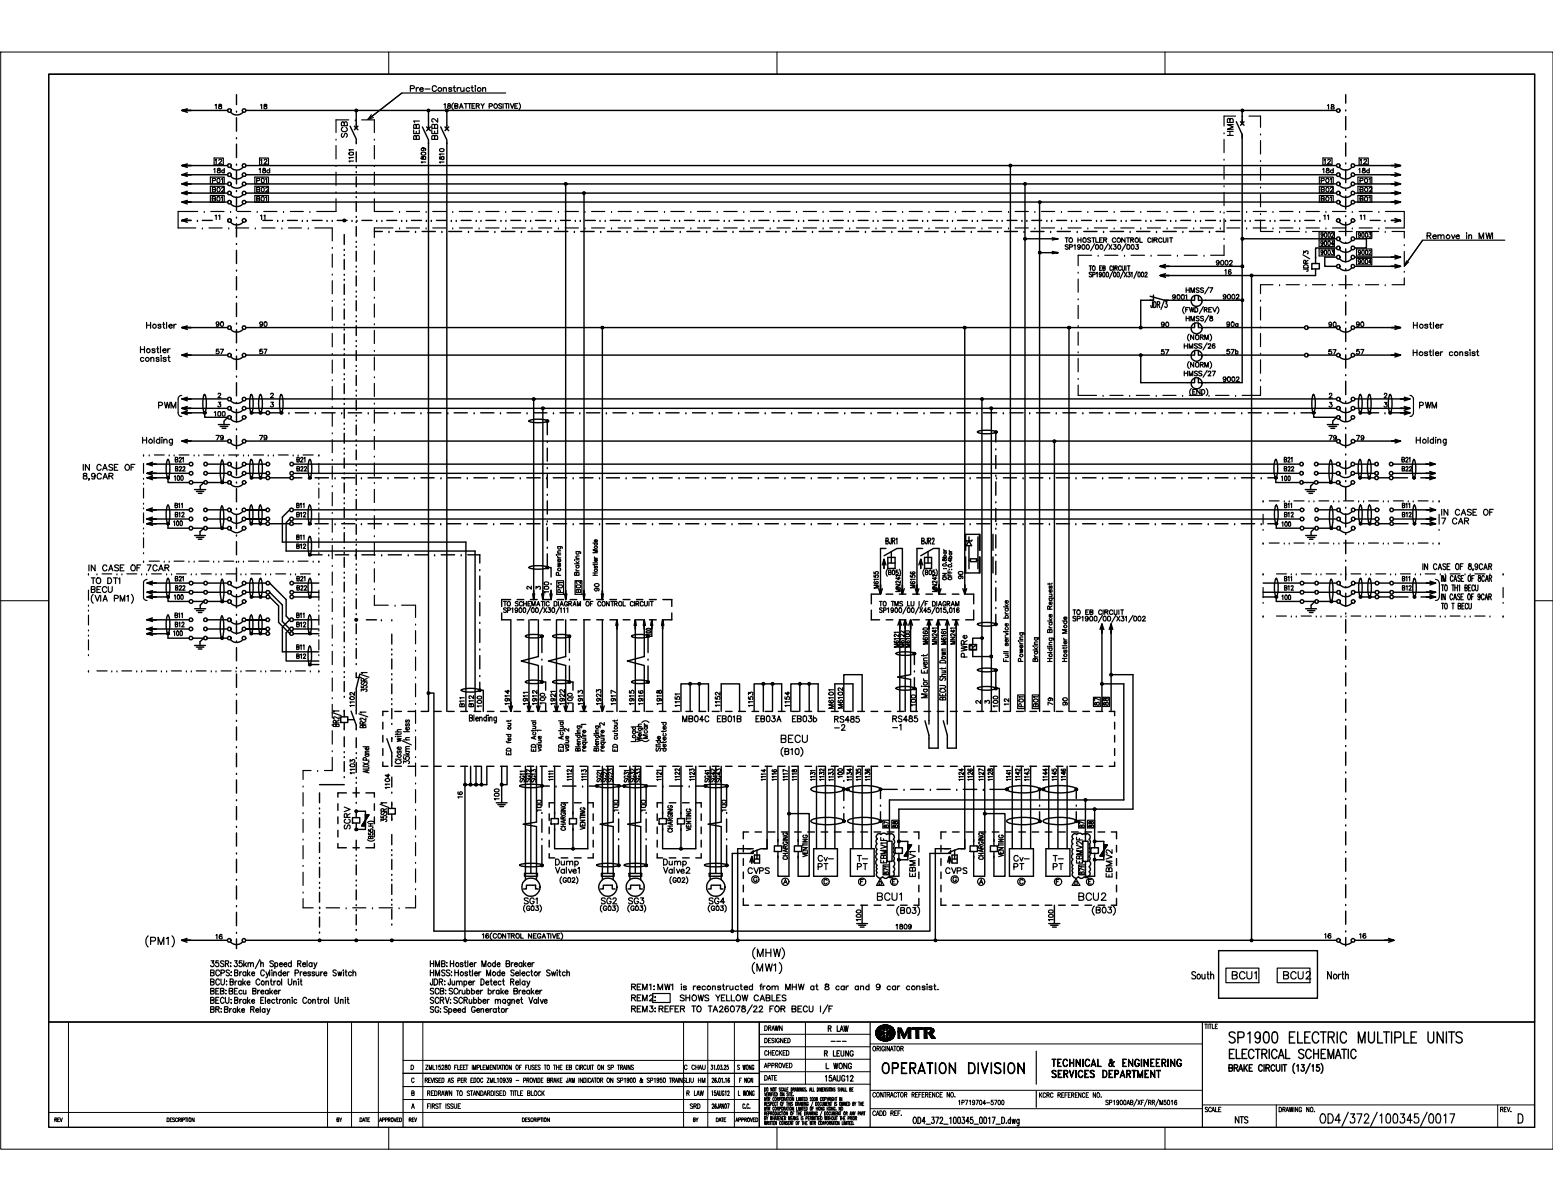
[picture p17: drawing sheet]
<svg xmlns="http://www.w3.org/2000/svg" width="279mm" height="216mm" viewBox="0 0 279 216" stroke-linecap="round" stroke-linejoin="round" font-family="sans-serif">
<defs><g id="words">
<text font-size="23.5" x="31.9" y="31.2">:t:</text>
<g font-size="21.2">
<text x="92.2" y="122.5">llI11ILmnruimum~~I</text>
<text x="194.1" y="122.5">;</text>
</g>
<g font-size="17.8">
<text x="59.3" y="122.5">:ir!J</text>
<text x="87.4" y="122.5">__</text>
</g>
<text font-size="14.5" x="177.7" y="154.8">lr©ffi</text>
<text font-size="13.2" x="74.1" y="26.8">at[-</text>
<text font-size="11.6" x="248.6" y="41.4">1;--•.,</text>
<text font-size="10.3" x="220" y="27.9">~17</text>
<text font-size="10" x="189.6" y="41.4">'i~; J</text>
<g font-size="9.7">
<text x="67.1" y="107.2">L_</text>
<text x="86" y="107.2">-</text>
</g>
<text font-size="8.5" x="250.6" y="34">.</text>
<g font-size="8.2">
<text x="15.6" y="107.2">i;~:~r··------</text>
<text x="43.1" y="107.2">---------•:</text>
<text x="63.1" y="164.2">r.</text>
</g>
<text font-size="7.9" x="117.8" y="131">J</text>
<text font-size="7.6" x="227.1" y="107.2">~1:.-Q·T~ntJ;JjjJ~~J:</text>
<text font-size="7.5" x="156.5" y="107.2">~~!,,</text>
<text font-size="7.4" x="60.1" y="26.8">~r1</text>
<text font-size="7.3" x="106.7" y="131">fi</text>
<text font-size="6.9" x="103.2" y="133.9">I .,</text>
<text font-size="6.8" x="40.6" y="41.4">if';_</text>
<g font-size="6.7">
<text x="61.6" y="107.2">!:</text>
<text x="57.1" y="149.3">! :I~-~ !</text>
</g>
<g font-size="6.5">
<text x="61.6" y="50.5">!!</text>
<text x="159.3" y="164.2">-!</text>
</g>
<text font-size="6.3" x="225.2" y="41.4">cc:;-</text>
<g font-size="6.1">
<text x="244.1" y="34">:::</text>
<text x="187.7" y="164.2">1--</text>
</g>
<g font-size="5.6">
<text x="63.6" y="41.4">1-p &quot;&quot;' ' -</text>
<text x="193.3" y="87.3">-------------</text>
</g>
<g font-size="5.5">
<text x="51.4" y="41.4">= 7</text>
<text x="234.4" y="41.4">=</text>
</g>
<text font-size="5.1" x="89.7" y="140">Il</text>
<g font-size="4.9">
<text x="136.3" y="186.3">I</text>
<text x="144.6" y="186.3">I</text>
<text x="156.2" y="186.3">I</text>
</g>
<text font-size="4.8" x="249.6" y="85">::It::</text>
<g font-size="4.7">
<text x="31.8" y="41.4">E'--~</text>
<text x="68.6" y="140">§</text>
</g>
<text font-size="4.4" x="59.5" y="50.5">!</text>
<g font-size="4.3">
<text x="241.1" y="34">.....</text>
<text x="106.1" y="41.4">::;:.c::;:_:__:;:_:__:;:_:__:;:•:;:•:;:_:__:;:_:__:;:_:__:;:_:__:;:_:__:;:_:__:;:_:__:;:_:__ .c:---c</text>
<text x="185.9" y="41.4">-</text>
<text x="66.9" y="71.3">I</text>
<text x="232.5" y="74.8">-~JP~</text>
<text x="59.5" y="131">~i&quot;</text>
<text x="54.2" y="143.8">1</text>
<text x="63.2" y="143.8">-!- -, --</text>
<text x="74.5" y="143.8">1</text>
<text x="82.1" y="143.8">,</text>
<text x="88.7" y="143.8">11</text>
<text x="159.8" y="143.8">~--_-_-_·H--J...,~-----</text>
</g>
<g font-size="4.2">
<text x="239.5" y="41.4">;l(~-,</text>
<text x="70.2" y="161.3">!</text>
<text x="74.5" y="161.3">•</text>
</g>
<g font-size="4">
<text x="54.2" y="154.8">1!'--!-.... !1</text>
<text x="68" y="164.2">-i&quot;</text>
</g>
<text font-size="3.9" x="180.3" y="140">iirfllfm- - -</text>
<g font-size="3.8">
<text x="82.4" y="41.4">=;;_=; ,=;;_=; '</text>
<text x="25.6" y="94.8">i</text>
<text x="193.2" y="94.8">·-·-·-·-·-·-·</text>
<text x="194.9" y="164.2">-c~</text>
</g>
<g font-size="3.7">
<text x="42.2" y="52.9">I</text>
<text x="59.5" y="52.9">Ii!</text>
<text x="67" y="52.9">I</text>
<text x="42.2" y="58.3">I</text>
<text x="59.5" y="58.3">I!:</text>
<text x="67" y="58.3">I</text>
<text x="193.7" y="58.3">I</text>
<text x="193.7" y="56.8">I</text>
<text x="28.2" y="75.4">P'IIM[~---,·!:·r·--</text>
<text x="30.6" y="122.5">:</text>
<text x="35.1" y="122.5">__l</text>
<text x="56.9" y="140">-~</text>
<text x="65" y="139.5">1</text>
</g>
<g font-size="3.5">
<text x="60.2" y="29">I f!I</text>
<text x="67" y="29">I</text>
<text x="241.8" y="28.2">I</text>
<text x="67" y="50.5">I</text>
<text x="59.5" y="60.5">I</text>
<text x="59.5" y="65.8">I</text>
<text x="67" y="60.5">I</text>
<text x="193.7" y="64.2">I</text>
<text x="42.2" y="71.3">I</text>
<text x="241.8" y="71.1">I</text>
<text x="241.8" y="118.7">I</text>
<text x="241.8" y="123.4">I</text>
<text x="241.8" y="128.2">I</text>
<text x="59.5" y="133.9">I</text>
<text x="241.8" y="133">I</text>
<text x="241.8" y="137.8">I</text>
<text x="145.6" y="140">iffl~f~ilf - - - - - -011</text>
<text x="241.8" y="142.5">I</text>
<text x="241.8" y="147.2">I</text>
<text x="241.8" y="152.1">I</text>
<text x="54.3" y="159.2">I -</text>
<text x="63.7" y="159.2">:</text>
<text x="241.8" y="156.8">I</text>
<text x="241.8" y="161.5">I</text>
<text x="241.8" y="166.3">I</text>
<text x="241.9" y="169.9">--</text>
</g>
<g font-size="3.4">
<text x="104.1" y="41.4">_'</text>
<text x="72.5" y="131">J!</text>
<text x="95.3" y="133.9">ii</text>
<text x="100.2" y="133.9">ii</text>
</g>
<g font-size="3.3">
<text x="195.8" y="50.5">'1&amp;n,1112</text>
<text x="230" y="50.5">-----.</text>
<text x="252.4" y="50.5">•</text>
</g>
<g font-size="3.2">
<text x="42.4" y="50.5">j</text>
<text x="193.8" y="50.5">j</text>
<text x="170.9" y="159.2">o</text>
<text x="182.9" y="159.2">o</text>
</g>
<g font-size="3.1">
<text x="243.5" y="85">&gt;fl-ft!</text>
<text x="59.5" y="135.7">.. -1</text>
<text x="54.3" y="157.1">• I</text>
<text x="63.8" y="157.1">I</text>
<text x="70.2" y="157.1">.</text>
<text x="198.9" y="157.1">Cl</text>
</g>
<g font-size="3">
<text x="169" y="149.3">r-</text>
<text x="193.8" y="149.3">•</text>
<text x="197.4" y="149.3">_</text>
<text x="220.9" y="187.6">SP19OO ELECTRIC MULTIPLE UNITS</text>
<text x="156.9" y="192.4">°&quot;'~;~RATION DIVISION</text>
</g>
<g font-size="2.9">
<text x="59.5" y="71.3">I</text>
<text x="61.6" y="71.3">I:</text>
<text x="61.6" y="133.9">I I</text>
<text x="110" y="133.9">1</text>
<text x="57.1" y="143.8">1 ,....</text>
<text x="70.2" y="140.8">1</text>
<text x="117.9" y="141.1">1</text>
<text x="221.6" y="176.3">ecu11</text>
<text x="230.8" y="176.3">ecu~</text>
<text x="157.4" y="186.3">•MTR</text>
</g>
<g font-size="2.8">
<text x="92.4" y="107.2">a,,i,i(,tj~'il,lll»tnlcCi-7</text>
<text x="68.6" y="133.9">l~~I</text>
<text x="69.4" y="135.7">_1H</text>
<text x="104.6" y="140">~:h----</text>
<text x="189.5" y="159.2">e</text>
<text x="138" y="164.2">- - - - - - -(-</text>
</g>
<g font-size="2.7">
<text x="54.3" y="164.2">LI_·</text>
<text x="237.3" y="201.2">004/372/100345/0017</text>
</g>
<g font-size="2.6">
<text x="113.3" y="131">-.rfii</text>
<text x="220.9" y="190.4">ELEClRICAI.. SCHEMATIC</text>
</g>
<g font-size="2.5">
<text x="175.7" y="78.3">-1==1,</text>
<text x="14.8" y="87.3">~ :</text>
<text x="25.6" y="84.1">I</text>
<text x="31.4" y="84.1">...</text>
<text x="68.6" y="131">I.</text>
<text x="90.9" y="131">1</text>
<text x="110" y="131">1</text>
<text x="200.3" y="131">I</text>
<text x="135.3" y="172">(MHW)</text>
<text x="135.2" y="174.7">(MW1)</text>
</g>
<g font-size="2.4">
<text x="100.3" y="131">l..</text>
<text x="90.9" y="133.9">J</text>
<text x="26.1" y="169.9">~)</text>
</g>
<g font-size="2.3">
<text x="199.6" y="150.2">1</text>
<text x="169.1" y="164.2">L -</text>
<text x="214.3" y="176.3">Sooth</text>
</g>
<g font-size="2.2">
<text x="140.3" y="133.9">BECU</text>
<text x="200.3" y="133.9">1</text>
<text x="169" y="161.3">I</text>
<text x="193.9" y="161.3">BCU2 I</text>
<text x="238.6" y="176.3">North</text>
<text x="189.1" y="193.9">SERVICES DEPARTMENT</text>
<text x="189.1" y="192.4">TECHNICAL I: ENGINEERING</text>
<text x="220.9" y="192.7">BIWCE CIICUlf (13/15)</text>
</g>
<g font-size="2.1">
<text x="68.7" y="135.7">I</text>
<text x="90.9" y="135.7">lil</text>
<text x="95.4" y="135.7">lilt</text>
<text x="100.3" y="135.7">lilt</text>
<text x="110.1" y="135.7">lil</text>
<text x="140.4" y="135.7">(810)</text>
<text x="200.3" y="135.7">I</text>
<text x="54.3" y="149.3">i</text>
<text x="200.6" y="154.1">1</text>
<text x="169" y="158.6">1</text>
<text x="200.6" y="158.6">1</text>
<text x="164.1" y="202.2">OOU72...11111.141U1117.</text>
</g>
<g font-size="2">
<text x="95.4" y="131">I_</text>
<text x="169.1" y="155.3">I</text>
<text x="189.3" y="155.3">T-</text>
<text x="198.8" y="155.3">:El</text>
<text x="37.7" y="173.9">JIISR:3111cm/h Splld Relay</text>
<text x="86.4" y="177.2">Dotec:t Relay</text>
<text x="113.4" y="180">REM:li:]</text>
<text x="113.4" y="182">REM&amp;REFER TO TA2B07B/22 FOR BECU 1/F</text>
<text x="122.2" y="180">SHOWS</text>
<text x="135.5" y="180">CABLES</text>
</g>
<g font-size="1.9">
<text x="237.7" y="31.1">g ~</text>
<text x="25" y="64.2">Ho.U.-</text>
<text x="61.7" y="64.2">•</text>
<text x="25.6" y="89.7">1</text>
<text x="77.3" y="177.2">JlR:</text>
<text x="148.8" y="186.3">RLAW</text>
<text x="222.1" y="202">NTS</text>
</g>
<g font-size="1.8">
<text x="254" y="64.1">Hoatl.- conailt</text>
<text x="25.4" y="79.8">Holding</text>
<text x="63.8" y="79.8">.</text>
<text x="238.9" y="79.4">211,1..211.</text>
<text x="254.6" y="79.8">Holding</text>
<text x="14.8" y="84.1">IN CASE OF</text>
<text x="258.6" y="94.8">,rOF</text>
<text x="15.8" y="102">IN CASE OF</text>
<text x="30.2" y="102">------·-···-</text>
<text x="58.9" y="102">·_7&quot;:</text>
<text x="67.1" y="102">•</text>
<text x="255.8" y="102">INCASECF8,IIC.IR</text>
<text x="135.9" y="131">EBDJA</text>
<text x="142.4" y="131">EBOOb</text>
<text x="104.6" y="135.7">!</text>
<text x="107.9" y="135.7">!</text>
<text x="37.7" y="182.1">BltBrdce Relay</text>
<text x="77.3" y="180.5">SCRY:SCRubber m&quot;9111 Vdw</text>
</g>
<g font-size="1.7">
<text x="159.2" y="97.8">BIii</text>
<text x="170" y="157.1">C'IPS</text>
<text x="175.7" y="159.2">@</text>
<text x="77.2" y="174">HMB:-Mod•-</text>
<text x="37.6" y="178.9">BEB:11£ai-</text>
<text x="37.6" y="175.9">BCl'S;Bnlke C)llndtr -</text>
<text x="37.6" y="177.2">BCU:Brake Control Unft</text>
<text x="77.2" y="175.6">HMSS:-</text>
<text x="77.2" y="179.4">SCB:~ bruka -</text>
<text x="91.8" y="175.6">Select«</text>
<text x="113.4" y="178.1">REM1: MWI</text>
<text x="122.4" y="178.1">la reconstructed from MHW at 8 ccr and 9 ccr conalat.</text>
<text x="37.6" y="180.5">lEaJ:Bnlke</text>
<text x="54.3" y="180.5">Central Unft</text>
<text x="77.3" y="182.1">SG: Splld Gonorubr</text>
<text x="128.6" y="180">YEll.OW</text>
<text x="148.1" y="190">R lSJNG</text>
</g>
<text font-size="1.6" x="165.7" y="97.8">B,R2</text>
<text font-size="1.5" x="237.2" y="36.4">- ~</text>
<g font-size="1.4">
<text x="61.7" y="60.5">I</text>
<text x="61.7" y="65.8">I</text>
<text x="63.8" y="65.8">:</text>
<text x="61.7" y="68.3">•</text>
<text x="42.3" y="77.7">-</text>
<text x="59.6" y="77.7">.</text>
<text x="61.7" y="77.7">•</text>
<text x="63.8" y="77.7">I</text>
<text x="67.1" y="77.7">.</text>
<text x="59.6" y="83.2">•</text>
<text x="63.8" y="83.2">I</text>
<text x="57.2" y="155.3">.</text>
<text x="63.8" y="155.3">•</text>
<text x="74.6" y="155.3">.</text>
<text x="54.3" y="161.3">•</text>
<text x="63.8" y="161.3">I</text>
<text x="74" y="197">8</text>
<text x="75.9" y="197">IREDRAWNTOST~DARDISEDTIT1£8LOCK</text>
</g>
<g font-size="1.3">
<text x="137.5" y="187.5">DESIGNED</text>
<text x="157" y="197.3">CONTRACTIJRREFERENCENO.</text>
<text x="186.9" y="197.4">KCRCREFERENCENO.</text>
<text x="172.3" y="198.5">1P719704-5700</text>
<text x="198.9" y="198.6">SP1900AB/XF/RR/M5016</text>
<text x="269.9" y="200.4">REV.</text>
</g>
</g></defs>
<g fill="none" stroke="#000" stroke-width=".25">
<path d="M8.8 13.3h267.3v189.3h-267.3zM44.2 19.9h196.3M242.1 19.8h.1M242.1 17v1.5M44.2 29.8h196.3M44.2 34.7h196.3M44.2 33.1h196.3M44.2 31.4h196.3M44.2 36.3h196.3M60.7 39.6h1.7M61.9 39.6h.1M64.1 30.9h.1"/>
<path d="M64.1 34.5h.1M64.1 35.3h.1M64.1 31.8v1.8M77.1 25.7v102.2M80.4 25.7v102.2M101.8 33.1v74.7M105.1 34.7v73.1M181.2 39.6h1.8M181.8 29.8v98.1M183.9 39.6h.1M184.4 33.1v94.8M187 36.3v91.6"/>
<path d="M223.5 24.1v44.7h-7.9v-.9M241 36.6a1.47 1.47 0 0 0 2.2 0M241 31.7a1.47 1.47 0 0 0 2.2 0M242.1 21v2.3M242.1 30.5v2.4M242.1 35.2v2.4M243.7 29.8h8.3M243.7 34.7h8.3M243.7 33.1h8.3M243.7 31.4h8.3M243.7 36.3h8.3M32.7 58.9h8.3"/>
<path d="M33.7 58.6l-1 .3h1.7h-1.7l1 .3M41.5 59.2a1.47 1.47 0 0 0 2.2 0M42.5 45v2.4M42.5 59.3v2.3M61.9 42.2v1.7M64.1 54.1v1.8M64.1 58.5v1.8M104.5 41.6h2.4M108.4 58.9v48.9M173.6 58.9v47.9M180.7 41.6h2.3M184.2 41.6h.1"/>
<path d="M184.4 42.9h5.9M192.3 58.9v69M207.5 53v1h-2.3v4.9M208.7 47.9h14.8M209.7 49.2l-1 .3h1.7h-1.7l1 .4M209.7 47.5l-1 .4h1.7h-1.7l1 .3M214.9 53.1v.9h-5.4l-2.6-.7M214.9 58.1v.8h-170.7M215.6 58.1v.8h19.1M215.6 53.1v.9h7.9M223.5 42.9h17M225.2 49.5v119.5"/>
<path d="M235.3 58.9h5.2M236 47.4h1.4v.9h-1.4zM236.7 48.3v1.2h-28M236.7 46.2v1.2M240.5 44.6h-3.8v1.8M240.5 46.2h-2.2v1.7h2.2M241 43.2a1.47 1.47 0 0 0 2.2 0M241 44.8a1.47 1.47 0 0 0 2.2 0M241 46.5a1.47 1.47 0 0 0 2.2 0M241 48.1a1.47 1.47 0 0 0 2.2 0M241 59.2a1.47 1.47 0 0 0 2.2 0M242.1 48.3h.1"/>
<path d="M242.1 53h.1M242.1 57.9h.1M242.1 44.7v2.4M242.1 49.5v2.4M242.1 54.3v2.3M242.1 59v2.4M243.7 58.9h8.3M243.7 47.9h8.3M243.7 46.2h8.3M245.8 42.9v1.7h-2.1M251 58.6l1 .3h-1.7h1.7l-1 .3M251 47.5l1 .4h-1.7h1.7l-1 .3"/>
<path d="M32.7 63.8h8.3M32.7 71.7h8.3M32.7 73.4h8.3M32.7 79.3h8.3M33.7 63.5l-1 .3h1.7h-1.7l1 .4M33.7 71.4l-1 .3h1.7M33.7 79l-1 .3h1.7h-1.7l1 .3M36.7 71l.1-.1a4.2 4.2 0 0 1 0 3.3 4.9 4.9 0 0 1-.1-3.2zM41.5 64.1a1.47 1.47 0 0 0 2.2 0M41.5 79.6a1.47 1.47 0 0 0 2.2 0M42.5 62.8h.1M42.5 64v2.4"/>
<path d="M42.5 78.3v2.4M44.2 71.7h196.3M44.2 73.4h196.3M44.2 79.3h196.3M45.1 71l.1-.1a4.2 4.2 0 0 1 0 3.3 4.9 4.9 0 0 1-.1-3.2zM46.8 71l.1-.1a4.2 4.2 0 0 1 0 3.3 4.3 4.3 0 0 1-.1-3.2zM50.5 71l.1-.1a4.2 4.2 0 0 1 0 3.3 4.9 4.9 0 0 1-.1-3.2zM61.9 60v1.8M61.9 77.9v1.8M64.1 61.2h.1M64.1 62.1h.1M64.1 66.6h.1"/>
<path d="M64.1 63v1.8M64.1 67.5v1.8M77 74.2h2.3M80.6 74.2h.1M81.7 74.2h2.4M85.3 74.2h.1M86.5 74.2h2.4M90 74.2h.1M91.2 74.2h2.4M94.8 74.2h.1M95.3 75.6a4.6 4.6 0 0 1 3.2 .1 4.7 4.7 0 0 1-3.3 0zM96 71.7v36.1"/>
<path d="M96 74.2h2.4M97.7 73.4v34.4M98.5 79.3h.1M98.5 75.7v2.4M99.6 74.2h.1M100.8 74.2h2.4M104.3 74.2h.1M105.5 74.2h2.4M109.1 74.2h.1M110.3 74.2h2.3M113.8 74.2h.1M115.1 74.2h2.3"/>
<path d="M118.6 74.2h.1M119.8 74.2h2.4M123.4 74.2h.1M124.6 74.2h2.4M128.1 74.2h.1M129.3 74.2h2.4M132.9 74.2h.1M134.1 74.2h2.4M137.7 74.2h.1M138.9 74.2h2.3M142.4 74.2h.1M143.6 74.2h2.4"/>
<path d="M147.2 74.2h.1M148.4 74.2h2.3M152 74.2h.1M153.2 74.2h2.3M156.7 74.2h.1M157.9 74.2h2.4M161.5 74.2h.1M162.6 74.2h2.5M166.2 74.2h.1M167.4 74.2h2.4M171 74.2h.1M172.2 74.2h2.4"/>
<path d="M175.8 74.2h.1M176.7 71.7v56.2M176.9 74.2h2.4M178.4 73.4v54.5M180.5 74.2h.1M181.7 74.2h2.4M185.3 74.2h.1M186.5 74.2h2.3M189.7 79.3v48.6M190 74.2h.1M191.2 74.2h2.4M194.8 74.2h.1"/>
<path d="M196 74.2h2.4M199.6 74.2h.1M200.7 74.2h2.5M204.3 74.2h.1M205.2 63.8v5h9.7v-.9M205.5 74.2h2.4M209.1 74.2h.1M210.3 74.2h2.3M213.8 74.2h.1M214.9 63v.8h-170.7M215.1 74.2h2.3M215.6 63v.8h19.1"/>
<path d="M218.6 74.2h.1M219.8 74.2h2.4M223.4 74.2h.1M224.6 74.2h2.3M228.1 74.2h.1M229.3 74.2h2.4M235.3 63.8h5.2M239.1 76.7h1.4M239.4 77h.7M241 64.1a1.47 1.47 0 0 0 2.2 0M242.1 62.6h.1M242.1 67.4h.1"/>
<path d="M242.1 76.9h.1M242.1 63.8v2.4M242.1 78.1v2.4M243.7 63.8h8.3M243.8 71.7h9.9M243.8 73.4h9.9M243.8 79.3h8.2M251 63.5l1 .3h-1.7h1.7l-1 .4M251 79l1 .3h-1.6h1.6l-1 .3M26.4 93.3h7.6M26.4 91.7h7.6M26.4 94.1h3.8v.9h3.8"/>
<path d="M26.5 85.1h7.5M26.5 83.4h7.5M26.5 85.9h3.7v.8h3.8M27.4 84.8l-.9 .3h1.6h-1.6l.9 .3M27.4 83.1l-.9 .3h1.6h-1.6l.9 .3M27.4 85.6l-.9 .3h1.6h-1.6l.9 .3M27.4 93l-1 .3h1.7h-1.7l1 .3M27.4 91.3l-1 .4h1.7h-1.7l1 .3M27.4 93.8l-1 .3h1.7h-1.7l1 .3M30.1 82.7l.1-.1a4.2 4.2 0 0 1 0 3.3 4.4 4.4 0 0 1-.1-3.2zM30.1 90.9l.1-.1a4.2 4.2 0 0 1 0 3.3 4.3 4.3 0 0 1-.1-3.2zM34.7 86.7h2l-.7 .7v.6"/>
<path d="M34.7 95h2l-.7 .6v.7M35 88h2M35 96.3h2M35.3 88.3h1.4M35.3 96.6h1.4M35.7 88.7h.6M35.7 96.9h.6M37.3 93.3h3.6M37.3 91.7h3.6M37.3 95h3.6M37.3 86.7h3.7M37.3 85.1h3.7"/>
<path d="M37.3 83.4h3.7M39.9 91a6 6 0 0 1 0 4 6.8 6.8 0 0 1 0-4zM40 82.7a6 6 0 0 1 0 4 6 6 0 0 1 0-4zM41.4 95.3a1.47 1.47 0 0 0 2.3 0M41.4 93.6a1.47 1.47 0 0 0 2.3 0M41.4 91.9a1.47 1.47 0 0 0 2.3 0M41.5 83.7a1.47 1.47 0 0 0 2.2 0M41.5 85.3a1.47 1.47 0 0 0 2.2 0M41.5 87a1.47 1.47 0 0 0 2.2 0M42.5 81.9h.1M42.5 86.7h.1M42.5 91.4h.1"/>
<path d="M42.5 96.2h.1M42.5 83.1v2.3M42.5 87.8v2.4M42.5 92.6v2.4M42.5 97.4v2.3M44.2 85.1h3.6M44.2 83.4h3.6M44.2 93.3h3.6h-3.6M44.2 93.3h3.6M45.1 90.9l.1-.1a4.7 4.7 0 0 1 0 3.3 4.3 4.3 0 0 1-.1-3.2zM45.1 82.7l.1-.1a4.2 4.2 0 0 1 0 3.3 4.9 4.9 0 0 1-.1-3.2zM45.2 94.1h2.6"/>
<path d="M45.3 85.9h2.5M46.7 90.9l.1-.1a4.2 4.2 0 0 1 0 3.3 4.9 4.9 0 0 1-.1-3.2zM46.8 82.7l.1-.1a4.2 4.2 0 0 1 0 3.3 4.4 4.4 0 0 1-.1-3.2zM47.8 91.7h-3.6h3.6M48.5 94.1h3.7M48.5 85.9h3.7M52.1 93.3l-.6 .7v5.1h34v28.8M52.1 91.7l-1.3 1.3v4.5h33v30.4M52.8 93.3h181.1M52.8 91.7h181.1M52.8 94.1h1.5M52.8 85.1h181"/>
<path d="M52.8 83.4h181M52.8 85.9h1.5M55.5 94.1h.1M55.5 85.9h.1M55.6 90.9l.1-.1a4.2 4.2 0 0 1 0 3.3 4.9 4.9 0 0 1-.1-3.2zM55.6 96.5l.1-.1a4.1 4.1 0 0 1 0 3.3 4.8 4.8 0 0 1-.1-3.2zM55.7 82.7l.1-.1a4.2 4.2 0 0 1 0 3.3 4.4 4.4 0 0 1-.1-3.2zM55.8 99.7h2.2M56.7 94.1h2.4M56.7 85.9h2.4M59.1 99.7h.1M60.3 94.1h.1"/>
<path d="M60.3 85.9h.1M60.3 99.7h2.4M61.5 94.1h2.3M61.5 85.9h2.3M61.9 80.6h.1M61.9 81.4h.1M61.9 85h.1M61.9 85.9h.1M61.9 89.5h.1M61.9 90.4h.1M61.9 93.9h.1M61.9 94.8h.1"/>
<path d="M61.9 98.4h.1M61.9 99.3h.1M61.9 82.3v1.9M61.9 86.8v1.8M61.9 91.3v1.7M61.9 95.8v1.7M64.1 84.5h.1M64.1 88h.1M64.1 88.9h.1M64.1 92.5h.1M64.1 93.4h.1M64.1 96.9h.1"/>
<path d="M64.1 80.9v1.7M64.1 85.3v1.8M64.1 89.8v1.8M64.1 94.3v1.8M65 94.1h.1M65 85.9h.1M66.2 94.1h2.4M66.2 85.9h2.4M69.8 94.1h.1M69.8 85.9h.1M71 94.1h2.4M71 85.9h2.4"/>
<path d="M74.5 94.1h.1M74.5 85.9h.1M75.7 94.1h2.4M75.7 85.9h2.4M79.3 94.1h.1M79.3 85.9h.1M79.4 99.7h2.4M80.5 94.1h2.4M80.5 85.9h2.4M83 99.7h.1M84.1 94.1h.1M84.1 85.9h.1"/>
<path d="M84.2 99.7h2.1v1.5M85.3 94.1h2.3M85.3 85.9h2.4M88.8 94.1h.1M88.9 85.9h.1M90 94.1h2.4M90 85.9h2.4M93.6 94.1h.1M93.6 85.9h.1M94.8 94.1h2.4M94.8 85.9h2.4M98.3 94.1h.1"/>
<path d="M98.3 85.9h.1M98.5 98.4h.1M98.5 93.6h.1M98.5 88.9h.1M98.5 84.1h.1M98.5 80.6v2.3M98.5 85.3v2.4M98.5 90v2.4M98.5 94.8v2.4M98.5 99.6v2.4M99.5 94.1h2.4M99.5 85.9h2.4"/>
<path d="M103.1 94.1h.1M103.1 85.9h.1M104.3 94.1h2.4M104.3 85.9h2.4M107.9 94.1h.1M107.9 85.9h.1M109.1 94.1h2.4M109.1 85.9h2.4M112.6 94.1h.1M112.6 85.9h.1M113.8 94.1h2.4M113.8 85.9h2.4"/>
<path d="M117.4 94.1h.1M117.4 85.9h.1M118.6 94.1h2.3M118.6 85.9h2.3M122.1 94.1h.1M122.2 85.9h.1M123.4 94.1h2.3M123.4 85.9h2.3M126.9 94.1h.1M126.9 85.9h.1M128.1 94.1h2.4M128.1 85.9h2.4"/>
<path d="M131.7 94.1h.1M131.7 85.9h.1M132.9 94.1h2.4M132.9 85.9h2.4M136.4 94.1h.1M136.4 85.9h.1M137.6 94.1h2.4M137.6 85.9h2.4M141.2 94.1h.1M141.2 85.9h.1M142.4 94.1h2.4M142.4 85.9h2.4"/>
<path d="M146 94.1h.1M146 85.9h.1M147.2 94.1h2.3M147.2 85.9h2.3M150.7 94.1h.1M150.7 85.9h.1M151.9 94.1h2.4M151.9 85.9h2.4M155.5 94.1h.1M155.5 85.9h.1M156.7 94.1h2.3M156.7 85.9h2.3"/>
<path d="M159 99.9l2.4-1.3h.9v8.2M159.4 98.6h-1v8.2M160.2 94.1h.1M160.3 85.9h.1M160.4 99.1v2.1M161.5 94.1h2.3M161.5 85.9h2.3M165 94.1h.1M165 85.9h.1M165.7 99.9l2.2-1.3h1.1v8.2M166 98.6h-1v8.2M166.2 94.1h2.4"/>
<path d="M166.2 85.9h2.4M167 99.1v2.1M169.8 94.1h.1M169.8 85.9h.1M170.9 94.1h2.5M170.9 85.9h2.5M173.7 98.9v-2.8h2.5v2.8M174.3 96.5v.7M174.3 98.1v4.1M174.3 97.2l.5 .9h-1zM174.5 94.1h.1M174.5 85.9h.1"/>
<path d="M174.9 97.1l-.1 .1h-1l-.1 .3M175.7 94.1h2.4M175.7 85.9h2.4M175.9 96.5v5.7M176.3 96.1v2.8M178.6 96.1v2.8M179.2 80.7h.1M179.2 85.4h.1M179.2 90.2h.1M179.2 95h.1M179.2 99.7h.1M179.2 81.9v2.3"/>
<path d="M179.2 86.6v2.4M179.2 91.4v2.4M179.2 96.1v2.4M179.3 94.1h.1M179.3 85.9h.1M180.5 94.1h2.4M180.5 85.9h2.4M184.1 94.1h.1M184.1 85.9h.1M185.3 94.1h2.3M185.3 85.9h2.3M188.8 94.1h.1"/>
<path d="M188.8 85.9h.1M190 94.1h2.4M190 85.9h2.4M223.3 94.1h2.4M223.4 85.9h2.3M226.9 94.1h.1M226.9 85.9h.1M228.1 94.1h1.5v.9h4.3M228.1 85.9h1.5M229.4 82.7l.1-.1a4.2 4.2 0 0 1 0 3.3 4.4 4.4 0 0 1-.1-3.2zM229.5 90.9l.1-.1a4.2 4.2 0 0 1 0 3.3 4.3 4.3 0 0 1-.1-3.2zM229.5 85.9v.8h4.3"/>
<path d="M234.5 86.7h2l-.7 .7v.6M234.6 95h2l-.7 .6v.7M234.8 88h2M234.9 96.3h2M235.2 88.3h1.3M235.2 96.6h1.4M235.5 88.7h.6M235.6 96.9h.6M237.1 85.1h3.3M237.1 83.4h3.3M237.1 86.7h3.3M237.2 93.3h3.3"/>
<path d="M237.2 91.7h3.3M237.2 95h3.3M239.4 82.7a6 6 0 0 1 0 4 6.8 6.8 0 0 1 0-4zM239.5 91a6 6 0 0 1 0 4 6.8 6.8 0 0 1 0-4zM241 83.7a1.47 1.47 0 0 0 2.2 0M241 85.3a1.47 1.47 0 0 0 2.2 0M241 87a1.47 1.47 0 0 0 2.2 0M241 91.9a1.52 1.52 0 0 0 2.3 0M241 93.6a1.52 1.52 0 0 0 2.3 0M241 95.3a1.52 1.52 0 0 0 2.3 0M242.1 81.6h.1M242.1 86.4h.1"/>
<path d="M242.1 91.2h.1M242.1 95.9h.1M242.1 82.8v2.4M242.1 87.6v2.4M242.1 92.4v2.3M242.1 97.1v2.4M243.8 93.3h3.6M243.8 91.7h3.6M244.7 90.9l.1-.1a4.7 4.7 0 0 1 0 3.3 4.3 4.3 0 0 1-.1-3.2zM244.8 94.1h2.6M246.3 90.9l.1-.1a4.2 4.2 0 0 1 0 3.3 4.9 4.9 0 0 1-.1-3.2zM248 94.1h1.9"/>
<path d="M248 85.9h1.9M250.7 93.3h7.6M250.7 91.7h7.6M250.7 94.1h2.6M254.4 90.9l.1-.1a4.2 4.2 0 0 1 0 3.3 4.9 4.9 0 0 1-.1-3.2zM254.5 94.1h.1M255.7 94.1h2.6M257.3 93l1 .3h-1.7h1.7l-1 .3M257.3 91.3l1 .4h-1.7h1.7l-1 .3M257.3 93.8l1 .3h-1.7h1.7l-1 .3M26.4 111.4h7.6M26.4 113.1h7.6"/>
<path d="M26.4 113.9h3.8v.8h3.8M27.4 112.7l-1 .4h1.7h-1.7l1 .3M27.4 111.1l-1 .3h1.7h-1.7l1 .3M27.4 113.6l-1 .3h1.7h-1.7l1 .3M30.1 110.7l.1-.1a4.2 4.2 0 0 1 0 3.3 4.4 4.4 0 0 1-.1-3.2zM34.7 114.7h2l-.7 .7v.6M35 116h2M35.3 116.3h1.4M35.7 116.7h.6M37.3 111.4h3.6M37.3 113.1h3.6M37.3 114.7h3.6"/>
<path d="M39.9 110.7a6 6 0 0 1 0 4 6.8 6.8 0 0 1 0-4zM41.4 115a1.47 1.47 0 0 0 2.3 0M41.4 113.3a1.47 1.47 0 0 0 2.3 0M41.4 111.7a1.47 1.47 0 0 0 2.3 0M42.5 115.2h.1M42.5 111.6v2.4M42.5 116.4v2.4M44.2 111.4h3.6h-3.6M44.2 113.1h3.6M45.1 110.7l.1-.1a4.7 4.7 0 0 1 0 3.3 4.4 4.4 0 0 1-.1-3.2zM45.2 113.9h2.6M46.7 110.7l.1-.1a4.2 4.2 0 0 1 0 3.3 4.9 4.9 0 0 1-.1-3.2z"/>
<path d="M47.8 113.1h-3.6h3.6M50.1 108.9v3l2.1 2M50.8 108.8v2.9l1.3 1.4-.6 .6v5.1h5.9M51.5 107.8v2.9l.6 .7-1.3 1.3v4.5h6.6M52.8 111.4h4.6M52.8 113.1h4.6M52.8 113.9h4.6M168.8 111.4v23.1h-1.7v-2.3l-.7-2.6M172 111.4v23.1h-1.6v-2.3l-.7-2.6M173.2 105.8l.4 1v-1.6v1.6l.3-1M173.7 100.1v2.9h2.5v-2.9M173.7 106.8h1.5v1.7"/>
<path d="M174.3 100.7h.3M174.4 115.9h1.3v.9h-1.3zM174.6 100.5h1.1v.5h-1.1zM175 116.8l-.1-.6-.2-.2-.2 .3v.5h1M175 116.8v1.2h3.4M175.2 109.7v1.7h-1.5M175.5 116l-.5 .4M175.7 100.7h.2M175.9 112.1a4.5 4.5 0 0 1 3.2 .1 4.1 4.1 0 0 1-3.2 0zM176.3 100.1v2.9M176.7 114.7h-1.7v1.2M178.6 100.1v2.9"/>
<path d="M179.2 104.5h.1M179.2 109.2h.1M179.2 100.9v2.4M179.2 105.7v2.3M179.2 110.4v1.8M242.1 111.4v2.4M42.5 124.8h.1M42.5 129.5h.1M42.5 134.2h.1M42.5 139h.1M42.5 125.9v2.4M42.5 130.7v2.4"/>
<path d="M42.5 135.4v2.4M61.9 136.9v1.8M64.1 137.1v1.8M69.6 132.8l.9 2.5M70.5 127.4v1.8M73.4 137.8h1.2M75.8 137.8h1.2M77.1 124.6h1v42.8h89.2v-14h3.7v-.5M78.1 137.8h1.3M80.6 127.9h1.1M80.6 137.8h1.1M82.9 137.8h1.2"/>
<path d="M83.7 137.8v31.2M84.7 137.8v3.3M85.3 137.8h1.2M85.6 137.8v3.3M86.6 137.8v3.3M87.6 137.8v3.3h-3.9M87.7 137.8h1.2M90.3 137.8v6.5M92.5 137.8h1.1M94.5 137.8v20.4M94.8 137.8h1.2M95.5 137.8v19.2"/>
<path d="M96.5 137.8v10l-2.4 .4 2.4 .4v9.6M97.2 137.8h1.2M97.5 137.8v7M99.6 137.8h1.2M99.8 137.8v9.4M102 137.8h1.2M103.1 137.8v9.4M105.7 137.8v14.8h-5.9v-4.5M108.4 137.8v20.4M109.3 137.8v19.2M110.3 137.8v10l-2.3 .4 2.3 .4v9.6M113.3 137.8v20.4"/>
<path d="M114.3 137.8v19.2M115.3 137.8v10l-2.4 .4 2.4 .4v9.6M118.6 137.8h1.2M119.2 137.8v9.4M121 137.8h1.2M122.5 137.8v9.4M123.4 137.8h1.2M125.2 137.8v14.8h-6v-4.5M125.8 137.8h1.2M127.8 137.8v20.4M128.1 137.8h1.3M128.8 137.8v19.2"/>
<path d="M129.8 137.8v10l-2.4 .4 2.4 .4v9.6M130.6 137.8h1.1M132.9 137.8h1.2M135.3 137.8h1.2M137.7 137.8h1.2M138 137.8v14.8h-.7M140 137.8v14.3M140 137.8h1.2M141.9 137.8v19.7h-1.9v-3.6M142.5 137.8h1.1M143.6 137.8v14.3M146.9 137.8v14.8"/>
<path d="M148.5 137.8v14.8M150.2 137.8v14.8M153.5 137.8v14.8M155.1 137.8v14.8M156.8 137.8v14.8M167.1 129.5v.7M170.4 129.5v.7M173.4 127.9h1.2M173.6 137.8v14.8h-1.1l-1.8 .6M175.2 137.8v13.5M175.8 127.9h1.2M175.9 120.3a4.5 4.5 0 0 1 3.2 .1 4.1 4.1 0 0 1-3.2 0z"/>
<path d="M175.9 123.6a4.5 4.5 0 0 1 3.2 .1 4.1 4.1 0 0 1-3.2 0zM177.2 137.8v19.7h-2M178.1 127.9h1.2M178.8 137.8v13.5M179.2 120.4v3.3h.6v4.2M180.6 127.9h1.1M182.1 137.8v14.8M182.9 127.9h1.2M183.8 137.8v14.8M185.3 127.9h1.2M185.4 137.8v14.8M187.7 127.9h1.1"/>
<path d="M188.7 137.8v14.8M190.3 137.8v14.8M192 137.8v14.8M200.5 137v.8h-.9M202.2 122.9v20.9h-42.2v7.4M203.8 121.3v24.2h-42.1v6.9M42.5 143.8h.1M42.5 148.5h.1M42.5 153.3h.1M42.5 158.1h.1M42.5 140.2v2.4M42.5 145v2.4"/>
<path d="M42.5 149.7v2.4M42.5 154.5v2.4M42.5 159.3v2.3M70.5 150v1.8M70.5 154.5v1.8M93.5 141.3a6.8 6.8 0 0 1 4 0 6 6 0 0 1-4 0zM93.6 155.4a8.1 8.1 0 0 1 3.8 0l.1 .1a6.8 6.8 0 0 1-4 0zM94.2 159.8h.5v-.7h1.7v.7h.5M94.4 157h2.3v.5h-2.3zM97.5 146h.1M97.5 150.8h.1M97.5 147.2v2.4"/>
<path d="M97.5 152v3.6M97.5 141.3h1.3M98.8 153.5v.7h1M98.8 146.3v1.2M98.8 148.7v1.2M98.8 151v1.3M99.1 147.2h1.4v.9h-1.4zM99.8 144.3h-1v.8M100 141.3h.1M101 144.3h1.2M101 154.2h1.2M101.2 141.3h2.4"/>
<path d="M102.4 147.2h1.3v.9h-1.3zM103.1 148.1v4.5M103.3 144.3h1.3M103.3 154.2h1.3M104.8 141.3h.1M105.7 144.3h1v.8M106 141.3h1.4M106.7 153.5v.7h-1M106.7 146.3v1.2M106.7 148.7v1.2M106.7 151v1.3M107.4 141.3a6.7 6.7 0 0 1 3.9 0 5.9 5.9 0 0 1-3.9 0z"/>
<path d="M107.4 155.5a5.9 5.9 0 0 1 3.9 0 6.7 6.7 0 0 1-3.9 0zM108 159.8h.5v-.7h1.7v.7h.5M108.2 157h2.3v.5h-2.3zM111.3 146h.1M111.3 150.8h.1M111.3 147.2v2.4M111.3 152v3.6M112.3 141.3h-1v3.5M112.4 141.4l-.1-.1a7.1 7.1 0 0 1 3.9-.1l.1 .1a7.1 7.1 0 0 1-3.9 .1M112.4 155.4a8 8 0 0 1 3.7 0l.1 .1a6.7 6.7 0 0 1-3.9 0zM113 159.8h.5v-.7h1.6v.7h.5M113.2 157h2.2v.5h-2.2z"/>
<path d="M116.2 146h.1M116.2 150.8h.1M116.2 141.3v3.5M116.2 147.2v2.4M116.2 152v3.6M116.3 141.3h1.8M118.2 153.5v.7h1M118.2 146.3v1.2M118.2 148.7v1.2M118.2 151v1.3M118.6 147.2h1.3v.9h-1.3zM119.2 144.3h-1v.8"/>
<path d="M120.4 144.3h1.2M120.4 154.2h1.2M120.4 141.3h2.4M121.9 147.2h1.2v.9h-1.2zM122.5 148.1v4.5M122.8 144.3h1.2M122.8 154.2h1.2M124 141.3h.1M125.2 144.3h1v.8M125.2 141.3h1.7M126.2 146.3v1.2M126.2 148.7v1.2"/>
<path d="M126.2 151v1.3M126.2 153.5v.7h-1M126.7 141.3a6.8 6.8 0 0 1 4 0 6 6 0 0 1-4 0zM126.8 155.4a8.1 8.1 0 0 1 3.8 0l.1 .1a6.8 6.8 0 0 1-4 0zM127.5 159.8h.4v-.7h1.7v.7h.5M127.6 157h2.3v.5h-2.3zM130.7 146h.1M130.7 150.8h.1M130.7 141.3v3.6M130.7 147.2v2.4M130.7 152v3.6M133.7 152v1.2"/>
<path d="M133.7 154.3v1.3M133.7 156.8v1.1M133.7 159.1v1.2M134.7 149.6h-1v1.2M135.5 152.9v.5h-3.8v14M135.5 152.6h-2.8v16.4M135.6 155l-.3-1v1.2v-1.2l-.4 1M135.7 153.7h1v1.5h-1zM135.7 154.4h1M135.8 149.6h1.2M136.2 152.8v1.6M137.3 152.6h-.4l-1.8 .6"/>
<path d="M138 150.9v1.7h-.7M138.2 149.6h1.2M139.3 152.1h1.3v1h-1.3zM140 153.1v1.1M140.6 149.6h1.2M141.9 146.3h3.7v11.2h-2v-4.4M142.9 152.1h1.3v1h-1.3zM143 149.6h1.1M145.3 149.6h1.2M146 147.4a8.5 8.5 0 0 1 5.7 0l.1 .2a4 4 0 0 1-3 .7l-1.5-.1a1.79 1.79 0 0 1-1.4-.6zM146 141.7a8.9 8.9 0 0 1 5.7 0l.1 .2a1.69 1.69 0 0 1-1.5 .5l-1.5 .1-1.5-.1a1.69 1.69 0 0 1-1.4-.5zM146.4 152.6h4.3v4.9h-4.3z"/>
<path d="M147.7 149.6h1.2M150.1 149.6h1.2M151.8 145.1h.1M151.8 141.5v2.4M151.8 146.3v1.3M151.8 141.9h.7M152.5 149.6h1.2M152.6 141.7a8.9 8.9 0 0 1 5.7 0l.1 .2a3.8 3.8 0 0 1-3 .6l-1.5-.1a1.69 1.69 0 0 1-1.4-.5zM152.6 147.4a8.5 8.5 0 0 1 5.7 0l.1 .2a4.1 4.1 0 0 1-3 .7l-1.5-.1a1.79 1.79 0 0 1-1.4-.6zM153 152.6h4.3v4.9h-4.3zM154.9 149.6h1.2M157.3 149.6h1.2"/>
<path d="M157.8 150a.42 .42 0 0 1 .7 0 .62 .62 0 0 1 1 0l.3-.1 .3 .1a.53 .53 0 0 1 .7 .1 .53 .53 0 0 1-.1 .8 .51 .51 0 0 1 0 .9 .47 .47 0 0 1 0 .7 .42 .42 0 0 1 0 .7 .48 .48 0 0 1 0 .8 .45 .45 0 0 1 0 .7 .7 .7 0 0 1 0 1.1 .51 .51 0 0 1 0 .9 .58 .58 0 0 1-.1 .9 .51 .51 0 0 1-.7 0 .61 .61 0 0 1-1.1 0 .62 .62 0 0 1-.9 .1 .62 .62 0 0 1-.1-.9 .42 .42 0 0 1 0-.6l-.2-.3 .2-.3a.7 .7 0 0 1 0-1.1 .57 .57 0 0 1 0-1 .47 .47 0 0 1 0-.8 .62 .62 0 0 1 0-1 .56 .56 0 0 1 0-.9 .45 .45 0 0 1 0-.8zM158.4 144.7h.1M158.4 145.9v1.7M159.6 151.2h.9v3.7h-.9zM159.6 149.6h1.2M161 152.4h1.3v1h-1.3zM161.4 141.9h-3v1.7M161.7 153.4v4.1h-1.7v-2.6M161.7 151.3h1.6v3.3h-1.6M162 149.6h1.2M163.3 151.9h.7l-1.3 2h.6zM163.3 151.9h.7l-1.3 2h.6"/>
<path d="M164.4 149.6h.9v1.2M165.3 152v1.2M165.3 154.3v1.3M165.3 156.8v1.1M169.3 149.6v1.2M169.3 152v1.2M171 152.6h-2.7v16.4M171.2 155l-.4-1v1.2v-1.2l-.3 1M171.3 153.7h.9v1.5h-.9zM171.3 154.4h.9M171.7 152.8v1.6M32.7 169h8.2"/>
<path d="M33.7 168.7l-1 .3h1.6h-1.6l1 .4M41.4 169.3a1.47 1.47 0 0 0 2.3 0M42.5 162.8h.1M42.5 167.6h.1M42.5 164v2.4M42.5 168.8v1.7M44.2 169h196.3M57.5 167.6h.1M57.5 169h.1M57.5 160.4v1.8M57.5 164.8v1.9M64.1 167.1h.1"/>
<path d="M64.1 169h.1M70.5 166.1h.1M70.5 169h.1M133.7 161.5v1.2h1M135.8 162.7h1.2M154.1 166h2M154.5 166.3h1.2M154.8 166.7h.6M155.1 162.7v3.3M169.3 161.5v1.2M173.8 162.7h1.2M176.1 162.7h1.2"/>
<path d="M178.5 162.7h1.2M180.9 162.7h1.2M183.3 162.7h1.2M185.7 162.7h1.2M189 166.3h1.3M189.4 166.7h.6M219.2 170.9h17.8v8.6h-17.8zM243.7 169h7.1M249.8 168.7l1 .3h-1.7h1.7l-1 .4M8.8 183.7h267.3"/>
<circle cx="240.8" cy="19.9" r=".31"/>
<circle cx="240.8" cy="29.8" r=".33"/>
<circle cx="41.3" cy="58.9" r=".34"/>
<circle cx="43.9" cy="58.9" r=".34"/>
<circle cx="215.2" cy="54.1" r="1"/>
<circle cx="215.3" cy="59" r=".98"/>
<circle cx="235" cy="58.9" r=".33"/>
<circle cx="240.8" cy="44.6" r=".33"/>
<circle cx="240.8" cy="46.2" r=".33"/>
<circle cx="240.8" cy="47.9" r=".33"/>
<circle cx="240.8" cy="58.9" r=".33"/>
<circle cx="243.4" cy="46.2" r=".34"/>
<circle cx="243.4" cy="58.9" r=".34"/>
<circle cx="243.4" cy="44.6" r=".34"/>
<circle cx="243.4" cy="47.9" r=".34"/>
<circle cx="41.3" cy="71.8" r=".34"/>
<circle cx="41.3" cy="79.3" r=".34"/>
<circle cx="41.3" cy="63.9" r=".33"/>
<circle cx="43.9" cy="79.3" r=".34"/>
<circle cx="43.9" cy="71.8" r=".34"/>
<circle cx="43.9" cy="63.9" r=".33"/>
<circle cx="215.2" cy="68.9" r="1"/>
<circle cx="215.3" cy="63.9" r=".98"/>
<circle cx="235" cy="63.9" r=".31"/>
<circle cx="240.8" cy="63.9" r=".31"/>
<circle cx="243.4" cy="63.9" r=".33"/>
<circle cx="34.3" cy="95" r=".34"/>
<circle cx="34.3" cy="93.3" r=".34"/>
<circle cx="34.3" cy="91.7" r=".33"/>
<circle cx="34.3" cy="83.4" r=".33"/>
<circle cx="34.4" cy="85.1" r=".31"/>
<circle cx="34.4" cy="86.7" r=".31"/>
<circle cx="37" cy="95" r=".33"/>
<circle cx="37" cy="93.3" r=".33"/>
<circle cx="37" cy="91.7" r=".31"/>
<circle cx="37" cy="83.4" r=".34"/>
<circle cx="37" cy="86.7" r=".33"/>
<circle cx="37" cy="85.1" r=".33"/>
<circle cx="41.2" cy="95" r=".33"/>
<circle cx="41.2" cy="93.3" r=".33"/>
<circle cx="41.3" cy="91.7" r=".31"/>
<circle cx="41.3" cy="83.4" r=".34"/>
<circle cx="41.3" cy="86.7" r=".33"/>
<circle cx="41.3" cy="85.1" r=".33"/>
<circle cx="43.9" cy="93.3" r=".34"/>
<circle cx="43.9" cy="95" r=".34"/>
<circle cx="43.9" cy="83.4" r=".34"/>
<circle cx="43.9" cy="85.1" r=".33"/>
<circle cx="43.9" cy="86.7" r=".33"/>
<circle cx="43.9" cy="91.7" r=".33"/>
<circle cx="48.2" cy="93.3" r=".34"/>
<circle cx="48.2" cy="85.9" r=".34"/>
<circle cx="48.2" cy="83.4" r=".34"/>
<circle cx="48.2" cy="94.1" r=".33"/>
<circle cx="48.2" cy="91.7" r=".33"/>
<circle cx="48.2" cy="85.1" r=".33"/>
<circle cx="52.4" cy="93.3" r=".34"/>
<circle cx="52.5" cy="91.7" r=".33"/>
<circle cx="52.5" cy="94.1" r=".33"/>
<circle cx="52.5" cy="83.4" r=".34"/>
<circle cx="52.5" cy="85.9" r=".34"/>
<circle cx="52.5" cy="85.1" r=".33"/>
<circle cx="234.1" cy="83.4" r=".34"/>
<circle cx="234.2" cy="86.7" r=".33"/>
<circle cx="234.2" cy="85.1" r=".33"/>
<circle cx="234.2" cy="95" r=".34"/>
<circle cx="234.2" cy="93.3" r=".34"/>
<circle cx="234.2" cy="91.7" r=".33"/>
<circle cx="236.8" cy="83.4" r=".33"/>
<circle cx="236.8" cy="86.7" r=".31"/>
<circle cx="236.8" cy="85.1" r=".31"/>
<circle cx="236.9" cy="95" r=".34"/>
<circle cx="236.9" cy="93.3" r=".34"/>
<circle cx="236.9" cy="91.7" r=".33"/>
<circle cx="240.7" cy="83.4" r=".34"/>
<circle cx="240.8" cy="85.1" r=".33"/>
<circle cx="240.8" cy="86.7" r=".33"/>
<circle cx="240.8" cy="93.3" r=".33"/>
<circle cx="240.8" cy="95" r=".33"/>
<circle cx="240.8" cy="91.7" r=".31"/>
<circle cx="243.4" cy="86.7" r=".33"/>
<circle cx="243.5" cy="95" r=".34"/>
<circle cx="243.5" cy="93.3" r=".34"/>
<circle cx="243.5" cy="91.7" r=".33"/>
<circle cx="247.7" cy="85.9" r=".33"/>
<circle cx="247.7" cy="93.3" r=".34"/>
<circle cx="247.7" cy="94.1" r=".33"/>
<circle cx="247.7" cy="91.7" r=".33"/>
<circle cx="250.4" cy="93.3" r=".34"/>
<circle cx="250.4" cy="94.1" r=".33"/>
<circle cx="250.4" cy="91.7" r=".33"/>
<circle cx="34.3" cy="111.4" r=".34"/>
<circle cx="34.3" cy="113.1" r=".33"/>
<circle cx="34.3" cy="114.7" r=".33"/>
<circle cx="37" cy="111.4" r=".33"/>
<circle cx="37" cy="113.1" r=".31"/>
<circle cx="37" cy="114.7" r=".31"/>
<circle cx="41.2" cy="111.4" r=".33"/>
<circle cx="41.3" cy="114.7" r=".31"/>
<circle cx="41.3" cy="113.1" r=".31"/>
<circle cx="43.9" cy="111.4" r=".34"/>
<circle cx="43.9" cy="114.7" r=".33"/>
<circle cx="43.9" cy="113.1" r=".33"/>
<circle cx="48.2" cy="111.4" r=".34"/>
<circle cx="48.2" cy="113.9" r=".34"/>
<circle cx="48.2" cy="113.1" r=".33"/>
<circle cx="52.4" cy="111.4" r=".34"/>
<circle cx="52.5" cy="113.9" r=".34"/>
<circle cx="52.5" cy="113.1" r=".33"/>
<circle cx="95.5" cy="159.5" r="1.65"/>
<circle cx="109.3" cy="159.5" r="1.65"/>
<circle cx="114.3" cy="159.5" r="1.65"/>
<circle cx="128.8" cy="159.5" r="1.66"/>
<circle cx="41.2" cy="169.1" r=".33"/>
<circle cx="43.9" cy="169.1" r=".31"/>
<circle cx="240.8" cy="169.1" r=".33"/>
</g>
<g fill="none" stroke="#000" stroke-width=".21">
<path d="M72.3 16.7l-6.1 4.8 .6-.9M91 16.7h-18.7l-6.1 4.8M238.8 19l.2-.2v.8M239.5 18.9v.2l.5 .3a.28 .28 0 0 1-.2 .2 .28 .28 0 0 1-.3-.2l.5-.4-.2-.2zM60.5 34.5h.1M60.5 30.9v2.4M60.5 35.7v2.3h-3.5M67.4 34.5h.1M67.4 30.9v2.4M101.7 38h2.4M182.6 38h2.4M186.2 38h.1"/>
<path d="M220.2 29.8v2.4M226.8 33.6h.1M226.8 30.1v2.3M226.8 34.8v2.4M237.4 35.1h2.5v1.3h-2.5zM237.4 31.8h2.5v1.3h-2.5zM237.4 33.5h2.5v1.2h-2.5zM237.7 35.7h.5v-.4h-.5v.9l.6-.2v-.1l-.3-.2M237.7 32.5l.5-.1v-.4h-.5v.9M237.7 34.1l.5-.1 .1-.2-.2-.1h-.4v.8l.5-.1 .1-.2-.2-.1M238 28.4h1.6v1.2h-1.6zM238.2 28.8l.2-.2v.9"/>
<path d="M238.6 33.8l.1-.1a.39 .39 0 0 1 .5 .3 .39 .39 0 0 1-.4 .5l-.2-.2zM238.9 28.8l.1-.2 .4 .2-.6 .7h.6M239.3 35.5l.2-.2v.9M239.3 32.2l.2-.2v.9M239.4 33.9l.1-.2 .4 .1-.6 .7h.6M244.3 35.1h2.5v1.3h-2.5zM244.5 28.4h1.7v1.2h-1.7zM244.7 28.8l.2-.2v.9M245.4 28.8l.1-.2 .3 .1v.3l-.5 .5h.6M26.4 58.5h.7M26.4 58v1M27.1 58v1"/>
<path d="M29 58.5l-.2-.2h-.4v.2l.4 .1 .2 .2-.2 .2-.4-.2M29.3 58.3h.3M29.4 58v.8l.3 .2M30 58v1M30.4 58.6h.6l-.1-.2a.34 .34 0 0 0-.4 0 .34 .34 0 0 0 0 .5 .34 .34 0 0 0 .5-.1M31.3 58.3v.7M31.7 58.3h-.2l-.2 .3M39.4 58.1v.2a.28 .28 0 0 1-.4 0 .28 .28 0 0 1 0-.4 .28 .28 0 0 1 .4 .1v.1a.38 .38 0 0 1-.2 .6l-.3-.2M47.2 58.1a.28 .28 0 0 1-.3 .3 .28 .28 0 0 1-.1-.5 .28 .28 0 0 1 .4 .1l-.1 .6-.2 .1-.1-.2M59.8 44.5h.1M59.8 45.7v2.3M59.8 59.9v2.5"/>
<path d="M67.4 45.1v2.4M67.4 59.4v2.4M101.7 41h2.4M182.6 41h2.4M194 45.9v1.9M194 50.2v2.3M194 59.7v2.4M207.3 54.2v1.1l-.2-.1v-.3M207.6 54.2a.6 .6 0 0 1 .3 1l-.3 .1zM208.2 54.7h.4v-.4l-.4-.1v1.1M208.4 54.7l.3 .6M209.5 58.2a.26 .26 0 0 1-.4 .2 .26 .26 0 0 1-.1-.4 .26 .26 0 0 1 .4 0v.6l-.2 .2-.2-.2"/>
<path d="M209.5 54l-.6 1.6M209.6 54.2h.4l-.2 .4a.33 .33 0 0 1 .2 .4 .33 .33 0 0 1-.4 .2l-.1-.1M209.8 58a.4 .4 0 0 1 .5 .3 .4 .4 0 0 1-.4 .5l-.2-.4zM211.5 53.3l-.1 .2-.4-.1 .1-.4h.3a.43 .43 0 0 1 .1 .5 .43 .43 0 0 1-.5 .3v-.1M212.6 53h.3a.44 .44 0 0 1 .2 .4 .44 .44 0 0 1-.3 .4l-.3-.3zM213.1 55.1a.82 .82 0 0 0 0 1.3M213.3 55.7h.3M213.3 53.1l.2-.1v.8M213.4 51.7v.9M213.4 56.9v.8M213.4 57.2h.6M213.4 52.2h.6"/>
<path d="M213.8 55.3h-.5v.8M214 51.7v.9M214 56.9v.8M214 55.3l.2 .8 .2-.8 .2 .8 .2-.8M214.2 57.7v-.8l.4 .8 .3-.8v.8M214.2 52.6v-.9l.4 .9 .3-.9v.9M215 55.3h.2a.42 .42 0 0 1 .3 .5 .42 .42 0 0 1-.5 .3zM215.7 57l-.1-.1-.4 .1 .1 .2 .4 .2-.1 .3-.4-.1M215.7 51.9l-.1-.2-.4 .2 .1 .2 .4 .2-.1 .3-.4-.1M216.5 55.1l-.7 1.3M216.5 57l-.2-.1-.3 .1 .1 .2 .4 .2-.2 .3-.3-.1M216.5 51.9l-.2-.2-.3 .2v.1l.5 .3-.2 .3-.3-.1"/>
<path d="M216.7 55.7l.5-.1v-.2l-.5-.1v.8M216.9 55.7l.3 .4M217.5 55.7h.3M217.5 56.7l-.8 1.3M217.5 51.6l-.8 1.2M217.6 51.7h.6l-.4 .9M217.7 56.9l.1 .3 .3 .1v.3h-.4v-.3l.4-.2v-.2zM218 55.3h-.5v.8h.5M218.2 55.3l.3 .8 .4-.8M219 55.1a.82 .82 0 0 1 0 1.3M219.3 47.1a.26 .26 0 0 1-.3 .2 .26 .26 0 0 1-.1-.4 .26 .26 0 0 1 .4 0v.6l-.2 .2-.2-.2M219.7 46.9a.37 .37 0 0 1 .5 .3 .37 .37 0 0 1-.5 .4z"/>
<path d="M220.4 48.6l.2-.1v.8M220.5 46.9a.41 .41 0 0 1 .4 .3 .41 .41 0 0 1-.3 .5l-.2-.4zM220.6 53.2l-.3 .2-.2-.1v-.3l.2-.1a.38 .38 0 0 1 .3 .5 .38 .38 0 0 1-.5 .2M220.9 53.1l.2-.2a.45 .45 0 0 1 .3 .4 .45 .45 0 0 1-.3 .5l-.2-.2zM221.2 47l.2-.2 .3 .1-.1 .4-.4 .4h.5M221.2 58.2a.27 .27 0 0 1-.4 .2 .27 .27 0 0 1-.1-.4 .27 .27 0 0 1 .4-.1l.1 .6-.1 .2-.4-.1M221.4 48.6l-.1-.1a.46 .46 0 0 0-.3 .4 .46 .46 0 0 0 .3 .4h.1a.26 .26 0 0 0 0-.4 .26 .26 0 0 0-.4 0v.1M221.6 57.9a.38 .38 0 0 1 .4 .4 .38 .38 0 0 1-.4 .4l-.1-.3zM221.7 53.1l.2-.2a.41 .41 0 0 1 .3 .5 .41 .41 0 0 1-.5 .3zM222.5 53.1v-.1a.25 .25 0 0 1 .3 0 .25 .25 0 0 1 0 .4l-.4 .4h.6M222.7 58.3a.24 .24 0 0 0-.3 0 .24 .24 0 0 0 0 .3 .24 .24 0 0 0 .3 0M222.7 58.2v.5"/>
<path d="M226.8 54h.1M226.8 58.8h.1M226.8 55.2v2.3M226.8 59.9v2.4M229 51.2h-2.2v1.6M234.4 45.8l1.2 .7M234.5 48.4h.8v.3l-.2 .1M234.5 45.6v-.5l.3 .3a.29 .29 0 0 1 .5-.3 .28 .28 0 0 1-.1 .5M234.6 47.8a.43 .43 0 0 1 .4-.2 .43 .43 0 0 1 .3 .3v.3h-.8zM234.9 47.3v-.4l-.2-.1-.2 .2v.3h.8M235.3 46.8l-.4 .3M237.3 41.7h2.8v1.2h-2.8z"/>
<path d="M237.3 44.7h2.8v1.3h-2.8zM237.3 43.1h2.8v1.2h-2.8zM238 45.3v.1a.21 .21 0 0 1-.3-.2 .21 .21 0 0 1 .3-.1v.7l-.3-.1M238 43.6v.2a.25 .25 0 0 1-.4-.2 .25 .25 0 0 1 .4-.3 .43 .43 0 0 1 .1 .5 .43 .43 0 0 1-.4 .3v-.1M238.3 45h.1a.48 .48 0 0 1 0 .8l-.1-.4zM238.3 43.3h.1a.47 .47 0 0 1 .3 .4 .47 .47 0 0 1-.3 .5l-.1-.4zM239 45h.1a.42 .42 0 0 1 .3 .4 .42 .42 0 0 1-.4 .4zM239 43.3a.38 .38 0 0 1 .4 .4 .38 .38 0 0 1-.4 .4zM239.6 58.2a.26 .26 0 0 1-.4 .2 .26 .26 0 0 1-.1-.4 .26 .26 0 0 1 .4 0v.6l-.1 .2-.3-.2M239.6 45h.3l-.2 .3a.25 .25 0 0 1 .2 .4 .25 .25 0 0 1-.4 0v-.1M239.9 58l.2-.1a.45 .45 0 0 1 .3 .4 .45 .45 0 0 1-.3 .5l-.2-.2zM240 43.9h-.5l.3-.6v.9"/>
<path d="M240.9 51.2h2.4M244.1 44.7h2.7v1.3h-2.7zM244.1 46.4h2.7v1.2h-2.7zM244.5 51.2h.1M244.6 58.2a.26 .26 0 0 1-.4 .2 .26 .26 0 0 1-.1-.4 .26 .26 0 0 1 .4 0l-.1 .7-.3-.1M244.8 46.9l-.1 .2a.25 .25 0 0 1-.4-.2 .25 .25 0 0 1 .4-.2 .43 .43 0 0 1 .1 .4 .43 .43 0 0 1-.4 .3v-.1M244.8 45.3l-.1 .1a.21 .21 0 0 1-.3-.2 .21 .21 0 0 1 .3-.1l.1 .3-.1 .4-.3-.1M244.9 57.9a.38 .38 0 0 1 .5 .4 .38 .38 0 0 1-.5 .4l-.1-.3zM245.1 46.7l.1-.1a.48 .48 0 0 1 0 .8h-.1l-.1-.3zM245.1 45h.1a.48 .48 0 0 1 0 .8l-.2-.4zM245.7 51.2h2.3M245.7 46.7a.38 .38 0 0 1 .4 .3 .38 .38 0 0 1-.4 .4z"/>
<path d="M246.7 47.2h-.4l.2-.6v.8M249.2 51.2h.1M252.6 50v1.2h-2.2M252.6 45.2v2.4M254.3 58v1M254.3 58.5h.7M255 58v1M255.9 43.2l-3.3 4.6 .5-.9M256.9 58.5l-.1-.2h-.4v.2l.4 .2 .1 .1-.2 .2-.4-.2M257.2 58.3h.3M257.3 58v.8l.3 .2M257.9 58v1"/>
<path d="M258.3 58.6h.6a.32 .32 0 0 0-.4-.3 .32 .32 0 0 0-.1 .5l.1 .2 .4-.2M259.2 58.3v.7M259.6 58.3h-.2l-.2 .3M270.7 43.2h-14.8l-3.3 4.6 .8-.7M25.9 64.4a.34 .34 0 0 0-.5 0 .34 .34 0 0 0 0 .4 .34 .34 0 0 0 .5 0M27.1 64.5l.3-.2h.2l.1 .7M27.1 64.3v.7M28.6 64.4l-.2-.1h-.3v.2l.5 .1v.2l-.2 .2-.3-.2M29 64.3v.7M29.9 64.4l-.2-.1h-.3v.2l.4 .1 .1 .2-.2 .2-.4-.2M30.4 63.9v.9l.2 .2M32.7 71.1a.65 .65 0 0 0-.7 .6"/>
<path d="M38.9 78.3h.6l-.5 .8M39.2 70.9l.1-.2h.3l.1 .1-.5 .7h.6M39.4 62.8h-.5v.4a.31 .31 0 0 1 .5-.1 .31 .31 0 0 1-.1 .5 .31 .31 0 0 1-.4-.1M39.7 62.8h.5l-.4 .8M40.2 78.5a.26 .26 0 0 1-.4 .2 .26 .26 0 0 1-.1-.4 .26 .26 0 0 1 .4 .1v.6l-.1 .1-.3-.1M46.7 78.3h.6l-.4 .8M47.2 62.8h-.4v.4a.29 .29 0 0 1 .4-.1 .29 .29 0 0 1 0 .5 .29 .29 0 0 1-.4-.1h-.1M47.5 62.8h.5l-.3 .8M48 78.5a.26 .26 0 0 1-.3 .2 .26 .26 0 0 1-.1-.4 .26 .26 0 0 1 .4 .1v.6l-.2 .1-.3-.1M48.7 70.9l.1-.2h.3v.3l-.4 .5h.5M59.8 64.7v2.4M59.8 79v2.4"/>
<path d="M67.4 63h.1M67.4 64.2v2.3M67.4 78.4v2.4M194 68h.1M194 69.2v1.9h3.3M194 64.4v2.4M198.5 71.1h.1M199.7 71.1h2.4M203.2 71.1h.1M204.4 71.1h2.4M208 71.1h.1M209.2 71.1h2.4"/>
<path d="M209.4 62.9h-.4v.3a.32 .32 0 0 1 .4 0 .32 .32 0 0 1 0 .5h-.4l-.1-.2M209.7 62.9h.6l-.5 .8M212.8 71.1h.1M213.1 61.8v.8M213.1 66.7v.9M213.1 67.1h.6M213.1 62.2h.6M213.7 61.8v.8M213.7 66.7v.9M214 67.6v-.9l.2 .9 .4-.9v.9M214 65a.83 .83 0 0 0 0 1.3M214 62.6v-.8l.2 .8 .4-.8v.8"/>
<path d="M214 60.1a.78 .78 0 0 0 0 1.2M214 71.1h2.3M214.3 69.9a.83 .83 0 0 0 0 1.2M214.6 70.4h.3M214.8 65.2v.8l-.6-.8v.8M214.8 60.2v.8l-.6-.8v.8M215.1 70h-.5v.9h.5M215.1 65.3a.36 .36 0 0 1 .6 .3 .36 .36 0 0 1-.6 .3zM215.1 60.3a.36 .36 0 0 1 .6 .3 .36 .36 0 0 1-.6 .3zM215.4 66.8l-.2-.1-.3 .1 .1 .3 .3 .1a.27 .27 0 0 1 0 .4 .27 .27 0 0 1-.4-.2M215.4 61.9h-.5l.1 .2 .4 .3-.2 .2-.3-.1M215.9 70v.9l-.6-.9v.9"/>
<path d="M215.9 65.6l.6-.1v-.3h-.6v.8M215.9 60.6h.5l.1-.3-.6-.1v.8M216.2 70h.3a.47 .47 0 0 1 .3 .4 .47 .47 0 0 1-.3 .5h-.3zM216.2 65.6l.3 .4M216.2 60.6l.3 .4M216.2 66.8l-.2-.1-.4 .1 .1 .3 .5 .2-.2 .3-.4-.2M216.2 61.9h-.6l.1 .2 .5 .3-.2 .2-.4-.1M216.7 66v-.8l.4 .8 .3-.8v.8M216.7 61v-.8l.4 .8 .3-.8v.8M217 69.9a.83 .83 0 0 1 0 1.2M217.2 66.6l-.7 1.2M217.2 61.6l-.7 1.3"/>
<path d="M217.3 66.9l.2-.2 .3 .1v.2l-.5 .6h.5M217.3 62l.1-.2h.4v.2l-.5 .6h.5M217.5 71.1h.1M217.7 65a.83 .83 0 0 1 0 1.3M217.7 60.1a.78 .78 0 0 1 0 1.2M218.1 66.7h.6l-.4 .9M218.6 61.9l-.1-.1a.38 .38 0 0 0-.4 .4 .38 .38 0 0 0 .4 .4v-.5h-.3l-.1 .2M218.7 71.1h2.4M220.6 68l-.3 .3-.2-.1 .1-.4h.3a.43 .43 0 0 1 .1 .5 .43 .43 0 0 1-.5 .2M220.9 67.8h.2a.45 .45 0 0 1 .3 .4 .45 .45 0 0 1-.3 .4l-.3-.4zM221.2 62.8h-.4l-.1 .4a.31 .31 0 0 1 .5-.1 .31 .31 0 0 1 0 .5 .31 .31 0 0 1-.5-.1M221.5 62.8h.5l-.4 .9"/>
<path d="M222.3 63.2a.24 .24 0 0 1 .3 0 .24 .24 0 0 1 0 .3 .24 .24 0 0 1-.3 0M222.3 62.8v.9M222.3 71.1h.1M222.5 67.9v-.1h.4v.3l-.5 .5h.6M226.8 63.5h.1M226.8 68.3h.1M226.8 64.7v2.4M226.8 69.5v1.6h-3.3M239.5 62.9h-.4v.3a.3 .3 0 0 1 .5 .1 .3 .3 0 0 1-.2 .4 .3 .3 0 0 1-.4-.2M239.8 62.9h.6l-.4 .8M244.5 62.8h-.4v.4a.31 .31 0 0 1 .4-.1 .31 .31 0 0 1 0 .5 .31 .31 0 0 1-.4-.1M244.8 62.8h.6l-.4 .9"/>
<path d="M15.1 85.1v.3a.45 .45 0 0 1 .5 .2 .45 .45 0 0 1 0 .5h-.2a.31 .31 0 0 1-.4-.2 .31 .31 0 0 1 .2-.4l.4-.1v-.2l-.2-.1zM17.1 85.4a.32 .32 0 0 1-.5 .3 .32 .32 0 0 1-.1-.5 .32 .32 0 0 1 .6 0v.2a.45 .45 0 0 1-.4 .7l-.2-.1M18.2 85.3a.37 .37 0 0 0-.4-.2 .37 .37 0 0 0-.3 .4v.2a.38 .38 0 0 0 .3 .4 .38 .38 0 0 0 .4-.2M18.5 86.1l.4-1 .4 1M19.6 85.6l.6-.1 .1-.3-.7-.1v1M25.8 86h.1M25.8 86.9h.1M25.8 90.5h.1M25.8 83.3v1.8M25.8 96.7v1.8M27.8 81.8h1.7M30.4 81.8h.1"/>
<path d="M31.2 93.8l.2-.2v.9M31.3 81.8h.1M31.4 85.7l.1-.2v.9M31.5 90.8h.4v-.2l-.4-.1v.8l.4-.1 .1-.2-.2-.2M31.5 92.5h.4l.1-.3-.5-.1v.8l.5-.1v-.3h-.2M31.5 82.6h.5v-.2l-.2-.2h-.3v.9l.5-.1v-.2l-.2-.2M31.8 93.7l.1-.1a.48 .48 0 0 1 0 .9l-.2-.4zM32 85.6l.1-.1a.52 .52 0 0 1 0 .9l-.1-.1-.1-.3zM32.2 90.6l.1-.1v.8M32.2 92.2l.1-.1v.8M32.2 81.8h1.8M32.3 82.4a.22 .22 0 0 1 .3-.1 .22 .22 0 0 1 0 .3l-.4 .5h.4"/>
<path d="M32.4 93.8l.2-.2a.48 .48 0 0 1 0 .9l-.2-.2zM32.6 85.6l.1-.1a.42 .42 0 0 1 .3 .5 .42 .42 0 0 1-.4 .3zM32.7 90.6l.1-.1v.8M32.7 92.3l.1-.2a.24 .24 0 0 1 .3 .1 .24 .24 0 0 1-.1 .3l-.3 .4h.4M32.9 82.4l.1-.2v.9M34.9 81.8h.1M35.8 81.8h.1M36.7 81.8h1.7M39.4 81.8h.1M40.3 81.8h.1M41.1 81.8h1.8M43.8 81.8h.1"/>
<path d="M44.7 81.8h.1M45.6 81.8h1.8M48.3 81.8h.1M49.2 81.8h.1M50.1 81.8h1.8M52.7 81.8h.1M53.4 96.5h.4v-.3h-.4v.8l.4-.1v-.3l-.2-.1M53.4 90.8h.4v-.2l-.4-.1v.8l.4-.1v-.3l-.2-.1M53.4 98.2h.4v-.3l-.4-.1v.8h.4v-.3l-.1-.1M53.4 92.5h.4v-.3l-.4-.1v.8l.4-.1v-.2l-.1-.1M53.4 82.6h.4l-.1-.4h-.3v.9l.4-.1v-.2l-.1-.2M53.4 84.2h.4v-.3h-.4v.8h.4l.1-.3-.2-.2"/>
<path d="M53.6 81.8h.1M54.1 98l.1-.2v.8M54.1 96.3l.1-.1v.8M54.1 90.6l.1-.1v.8M54.1 92.2l.1-.1v.8M54.1 82.4v-.1a.21 .21 0 0 1 .4 0 .21 .21 0 0 1-.1 .3l-.3 .5h.4M54.1 84.1l.1-.2h.3l-.1 .4-.3 .4h.4M54.5 96.3l.2-.1v.8M54.5 90.6l.2-.1v.8M54.5 81.8h1.8M54.6 98a.2 .2 0 0 1 .2-.2 .2 .2 0 0 1 .1 .3l-.3 .5h.4M54.6 92.3a.2 .2 0 0 1 .2-.2 .2 .2 0 0 1 .1 .3l-.3 .5h.4"/>
<path d="M54.7 82.4l.2-.2v.9M54.7 84.1a.2 .2 0 0 1 .3-.2 .2 .2 0 0 1 .1 .3l-.4 .5h.5M57.4 81.8h.1M57.4 86h.1M57.4 86.9h.1M57.4 90.5h.1M57.4 91.3h.1M57.4 94.9h.1M57.4 95.8h.1M57.4 99.4h.1M57.4 83.3v1.8M57.4 87.8v1.7"/>
<path d="M57.4 92.2v1.8M57.4 96.7v1.8M59.8 87.3h.1M59.8 92.1h.1M59.8 96.9h.1M59.8 83.8v2.3M59.8 88.5v2.4M59.8 93.3v2.4M59.8 98v2.5M67.4 82h.1M67.4 86.7h.1M67.4 91.6h.1"/>
<path d="M67.4 96.3h.1M67.4 83.2v2.4M67.4 88v2.3M67.4 92.7v2.4M100.1 99.8h.1M100.3 100l.1 .2 .2 .1M100.3 99.4h.6M100.3 98.3h.8v.3M100.3 99.7h.6M100.5 98.3a.27 .27 0 0 0-.1 .3 .27 .27 0 0 0 .4 0 .27 .27 0 0 0 0-.3M100.9 99l-.6 .1 .2 .3M103.6 99.1l.8 .1v.3"/>
<path d="M103.7 99.1a.29 .29 0 0 0 0 .5 .29 .29 0 0 0 .4-.1v-.4M104.2 99.9l-.6 .1 .2 .4M106.7 97.6h.8M107 97.6l-.1 .1a.29 .29 0 0 0 .3 .3 .29 .29 0 0 0 .3-.2l-.1-.2M107.4 97l.1 .2a.3 .3 0 0 1-.2 .2 .3 .3 0 0 1-.4-.1l.3-.3v.4M107.5 98.8h-.8l.8 .3-.8 .3h.8M169.8 98.8l.2 .2M169.8 99h.5M169.8 99.2h.5M169.9 99.2l-.1 .2a.23 .23 0 0 0 .3 .2 .23 .23 0 0 0 .1-.3l-.1-.1M170.8 98.9l.2 .3M170.8 99.4h.4"/>
<path d="M170.8 99.2h.4M170.9 99.4a.21 .21 0 0 0-.1 .3 .21 .21 0 0 0 .4 0 .21 .21 0 0 0-.1-.3M227.2 90h.1M227.2 95.2h.1M227.2 97.6h.1M227.2 92.5v1.7M228.3 90h1.8M228.3 97.6h1.8M230.6 85.7l.1-.1v.8M230.6 94l.2-.2v.8M231.1 84.2h.3l.1-.3h-.4v.8h.3l.1-.4-.2-.1M231.1 82.6h.3l.1-.2-.2-.2h-.2v.9l.3-.1 .1-.2-.2-.2"/>
<path d="M231.1 90h.1M231.1 97.6h.1M231.1 90.8h.4v-.3h-.4v.8l.4-.1-.1-.4M231.1 92.5h.4v-.3l-.4-.1v.8l.4-.1 .1-.2-.2-.1M231.2 85.6h.1a.46 .46 0 0 1 0 .8l-.2-.4zM231.3 93.8h.1a.46 .46 0 0 1 0 .8l-.3-.3zM231.7 84.1l.2-.2h.2l-.1 .4-.3 .4h.4M231.7 82.4a.17 .17 0 0 1 .2-.2 .17 .17 0 0 1 .2 .2l-.4 .7h.4M231.7 90.6l.2-.1v.8M231.8 92.2l.1-.1v.8M231.8 85.6h.1a.48 .48 0 0 1 0 .8l-.2-.2zM231.9 93.8a.42 .42 0 0 1 .4 .4 .42 .42 0 0 1-.3 .4l-.2-.1z"/>
<path d="M231.9 90h.1M231.9 97.6h.1M232.2 90.6l.2-.1v.8M232.3 82.4l.2-.2v.9M232.3 92.3l.1-.2a.24 .24 0 0 1 .3 .1 .24 .24 0 0 1-.1 .3l-.3 .4h.4M232.4 84.1l.1-.2 .2 .1-.4 .7h.5M232.8 90h1.8M232.8 97.6h1.8M235.5 90h.1M235.5 97.6h.1M236.4 90h.1M236.4 97.6h.1"/>
<path d="M237.3 90h1.8M237.3 97.6h1.8M239.9 90h.1M239.9 97.6h.1M240.9 90h.1M240.9 97.6h.1M241.7 90h1.8M241.7 97.6h1.8M244.4 90h.1M244.4 97.6h.1M245.3 90h.1M245.3 97.6h.1"/>
<path d="M246.2 90h1.8M246.2 97.6h1.8M248.9 90h.1M248.9 97.6h.1M249.8 90h.1M249.8 97.6h.1M250.7 90h1.8M250.7 97.6h1.8M252.3 92.5h.4v-.3l-.4-.1v.8l.4-.1v-.3h-.1M252.3 90.8h.4v-.2l-.4-.1v.8l.4-.1v-.3l-.1-.1M252.9 90.6l.2-.1v.8M253 92.2l.2-.1v.8"/>
<path d="M253.4 90h.1M253.4 97.6h.1M253.4 90.6l.2-.1v.8M253.5 92.3a.19 .19 0 0 1 .2-.2 .19 .19 0 0 1 .1 .3l-.3 .5h.4M254.3 90h.1M254.3 97.6h.1M255.1 90h1.8M255.1 97.6h1.8M257.8 90h.1M257.8 97.6h.1M258.9 90h.1M258.9 97.6h.1"/>
<path d="M258.9 92.5v1.7M259.4 91.6v1M260.5 91.6v1l-.7-1v1M262.6 91.8a.43 .43 0 0 0-.6-.2 .43 .43 0 0 0-.2 .6 .39 .39 0 0 0 .3 .4 .39 .39 0 0 0 .5-.2M262.9 92.6l.4-1 .4 1M263.1 92.2h.5M264.7 91.7l-.2-.1h-.4l-.1 .1 .1 .3 .6 .2v.3a.45 .45 0 0 1-.7 0M265 92.1h.4M265.6 91.6h-.6v1h.6M267.1 91.6a.52 .52 0 0 1 .6 .4 .52 .52 0 0 1-.5 .6 .66 .66 0 0 1-.1-1zM268 92.1h.4M268.6 91.6h-.6v1"/>
<path d="M15.9 113.2h.1M15.9 114.2h.1M15.9 117.7h.1M15.9 110.6v1.8M15.9 115v1.8M31.2 113.6l.2-.2v.9M31.5 112.2h.4l.1-.3-.5-.1v.9l.5-.1v-.3l-.2-.1M31.8 113.5l.1-.1a.48 .48 0 0 1 0 .9l-.2-.4zM32.2 112l.1-.2v.9M32.4 113.6l.2-.2a.48 .48 0 0 1 0 .9l-.2-.2zM32.7 112.1l.1-.2a.24 .24 0 0 1 .3 .1 .24 .24 0 0 1-.1 .3l-.3 .4h.4M53.4 116.3l.4-.1v-.2l-.4-.1v.9l.4-.1v-.3l-.2-.1"/>
<path d="M53.4 110.6l.4-.1v-.2l-.2-.1h-.2v.8h.4v-.3l-.2-.1M53.4 117.9h.4v-.2l-.4-.1v.8h.4v-.3l-.1-.2M53.4 112.2h.4v-.3l-.4-.1v.9l.4-.1v-.2l-.1-.2M100.3 100.3h.6M100.8 100.5a.26 .26 0 0 1 0 .4 .26 .26 0 0 1-.3 0 .26 .26 0 0 1 0-.4l.1 .5M103.6 100.4h.6M106.9 100.4h.6M106.9 100.1l.3 .3M107.4 100.5l.1 .2a.29 .29 0 0 1-.3 .2 .29 .29 0 0 1-.3-.1l.3-.3v.4M157.2 102.8v.3l.4 .1-.1-.3a.28 .28 0 0 1 .3-.1 .28 .28 0 0 1 .2 .3l-.1 .1M169.6 100.2h.7M169.6 100.5v.3h.2a.3 .3 0 0 1 .1-.3 .3 .3 0 0 1 .3 0 .23 .23 0 0 1 0 .3 .23 .23 0 0 1-.3 0l-.1-.3z"/>
<path d="M169.9 100.2a.21 .21 0 0 1 0-.3 .21 .21 0 0 1 .3 0l-.1 .3M170.6 100.4h.6M170.9 100.4l-.1-.1a.21 .21 0 0 1 .1-.3 .21 .21 0 0 1 .3 .1 .21 .21 0 0 1-.1 .3M171 100.5v.5l-.4-.3h.6M172.5 102.8l.6-.1 .1 .3a.45 .45 0 0 1-.4 .3 .45 .45 0 0 1-.4-.3zM172.7 103.5a.26 .26 0 0 1 .2 .4 .26 .26 0 0 1-.4 .1 .26 .26 0 0 1 0-.4l.6-.1 .1 .1-.1 .4M172.9 116.1l1.1 .2-1.1 .2 1.1 .3-1.1 .3M173.4 115.8v-.6h-.4l-.1 .6h1.1M173.5 118.1l-.1-.6h-.4l-.1 .6h1.1M173.8 114.2a.33 .33 0 0 1 .1 .5 .33 .33 0 0 1-.5 0 .33 .33 0 0 1 .1-.5l.1 .6M174 115.1l-.6 .4M180.6 113.5v.1z"/>
<path d="M180.6 118.4v.5h.8M180.6 117.4h.8M180.6 117.1h.8M180.6 111.1h.8M180.6 109.1h.8M180.8 113.7l.6 .3-.6 .2M180.8 117.8h.6M180.8 113.5h.6M180.8 109.3h.6M180.8 108.7l.4 .4M180.8 114.4l.3 .3M180.8 110l.3 .4"/>
<path d="M180.8 114.7h.6M180.8 110.4h.6M181 115.7l-.2 .1 .2 .3 .1-.4h.3l-.1 .4M181 112.8a.24 .24 0 0 0-.1 .4 .24 .24 0 0 0 .4 0 .24 .24 0 0 0 0-.4M181 111.1a.28 .28 0 0 1-.1-.4 .28 .28 0 0 1 .4 0 .28 .28 0 0 1 0 .4M181 109.3a.28 .28 0 0 0-.1 .5 .28 .28 0 0 0 .4 0 .28 .28 0 0 0 0-.5M181 118.6v.3M181.2 117.8l.2 .3-.6 .1M181.3 114.9a.26 .26 0 0 1 .1 .4 .26 .26 0 0 1-.4 0 .26 .26 0 0 1 .1-.4v.5M181.3 112.1a.26 .26 0 0 1 .1 .4 .26 .26 0 0 1-.4 0 .26 .26 0 0 1 .1-.4v.5M181.3 108a.28 .28 0 0 1 .1 .4 .28 .28 0 0 1-.5 0 .28 .28 0 0 1 .2-.4v.5M181.4 108.7l-.3 .2"/>
<path d="M183.2 115.2h.1zM183.5 115.7h.5M183.5 114.9h.5M183.5 115.4v.3h.2M183.5 116.7l.5 .1-.5 .2 .5 .2-.5 .1M183.5 113.7h.7v.4M183.5 115.2h.5M183.6 113.7a.26 .26 0 0 0 0 .4 .26 .26 0 0 0 .3 0 .26 .26 0 0 0 0-.4M183.6 118.9v-.5h-.4v.5h.8M183.9 116a.27 .27 0 0 1 .1 .4 .27 .27 0 0 1-.4 0 .27 .27 0 0 1 0-.4l.1 .5M184 114.5l-.5 .1v.1l.1 .2M185.9 116.2h.1"/>
<path d="M185.8 116.8h.9M186.1 117.8l.3 .3M186.1 118.1h.6M186.1 115.8h.6M186.1 114.6h.8v.4M186.1 117.1h.6M186.1 116.4l.4 .4M186.1 116.1h.6M186.2 118.5l.2-.1 .3 .1v.4h-.9l.1-.5h.3v.5M186.2 117.1a.28 .28 0 0 0 0 .4 .28 .28 0 0 0 .4 0 .28 .28 0 0 0-.1-.4M186.2 114.6a.26 .26 0 0 0 0 .4 .26 .26 0 0 0 .4 0 .26 .26 0 0 0-.1-.4M186.7 116.4l-.3 .3"/>
<path d="M186.7 115.4h-.5l-.1 .3 .2 .1M188.8 104.8v.3M188.8 105.3v.4h.1l.2-.4 .2 .1-.1 .3M189.3 104.8l-.2 .2h-.6M15.9 120.6h.1M17.4 120.6h1.9M20.1 120.6h.1M21 120.6h.1M21.9 120.6h1.8M24.6 120.6h.1M25.5 120.6h.1M26.4 120.6h1.8"/>
<path d="M29 120.6h.1M30.9 120.6h1.7M33.5 120.6h.1M44.2 120.6h1.8M46.9 120.6h.1M47.8 120.6h.1M48.7 120.6h1.8M51.4 120.6h.1M52.3 120.6h.1M53.2 120.6h1.7M56 138.5h-1.5v1.6M59.8 136.1v2.4"/>
<path d="M63 137v-.4l.3 .2a.27 .27 0 0 1 .3-.3 .27 .27 0 0 1 .3 .3 .27 .27 0 0 1-.2 .3M63 137.4l.7-.1 .1 .2a.45 .45 0 0 1-.4 .3 .45 .45 0 0 1-.4-.3zM63.8 138.9h-.8l.2 .2M63.8 138.3h-.8l.2 .2M72.6 137.2v-.4l.4 .2a.3 .3 0 0 1 .5-.2 .3 .3 0 0 1 0 .5M74.8 136h.1M74.8 137.2v2.3M93.7 139.5l-.1 .1a.43 .43 0 0 0 .4 .4 .43 .43 0 0 0 .4-.4l-.2-.1-.1 .1M94.4 139.1h-.8l.1 .2M94.4 138.6h-.8l.1 .2M94.8 139.4a.26 .26 0 0 0-.2 .3 .26 .26 0 0 0 .3 .3h.2a.26 .26 0 0 0 .3-.3 .26 .26 0 0 0-.3-.3v.2M95.4 139.1h-.8l.1 .2"/>
<path d="M95.4 138.3v.5l-.5-.4a.19 .19 0 0 0-.3 .1 .19 .19 0 0 0 .2 .3M95.6 138.7v-.3l.3 .2a.23 .23 0 0 1 .4-.2 .23 .23 0 0 1 0 .4M95.8 139.5l-.2 .1a.43 .43 0 0 0 .4 .4 .43 .43 0 0 0 .4-.2v-.2l-.2-.1-.1 .1M96.4 139.1h-.8l.2 .2M99.5 139.6h-.8l.2 .2M99.5 139.1h-.8l.2 .2M99.5 138.6h-.8l.2 .2M102.8 139.6h-.8l.2 .2M102.8 139.1h-.8l.2 .2M102.8 138.3v.5l-.6-.5-.2 .3 .2 .1M114.3 132.8v.5h-.8M114.6 132.5l.8 .2-.8 .2 .8 .2-.8 .2"/>
<path d="M115.3 131.9a.27 .27 0 0 1 .1 .4 .27 .27 0 0 1-.4 0 .27 .27 0 0 1-.1-.4h.2v.5M118 134.2h.8M118.1 133.9h.1M118.1 134.5v.5h.2l.3-.5 .2 .2-.1 .3M118.3 133.9h.5M119 134.6h.8M119.4 134.6a.27 .27 0 0 0 0 .4 .27 .27 0 0 0 .3 0 .27 .27 0 0 0 0-.4M119.7 133.8a.26 .26 0 0 1 .1 .4 .26 .26 0 0 1-.4 0 .26 .26 0 0 1 .1-.4v.5M122.3 139.6h-.8l.1 .1M122.3 138.8v.5l-.5-.4h-.3v.2l.1 .1M122.3 138.2v.4l-.4-.3a.24 .24 0 0 0-.3-.1 .24 .24 0 0 0-.1 .3l.1 .1M124.1 138.6v-.3l.3 .1a.23 .23 0 0 1 .4-.1 .23 .23 0 0 1 0 .3"/>
<path d="M124.9 139.6h-.8l.1 .2M124.9 138.9v.4l-.4-.4a.21 .21 0 0 0-.4 0 .21 .21 0 0 0 .2 .3M127 139.5l-.2 .1a.38 .38 0 0 0 .4 .4 .38 .38 0 0 0 .4-.4l-.3-.1v.1M127.3 138.8v.5l-.5-.3h.8M127.6 138.5h-.8l.2 .2M128.1 139.5l-.2 .1a.43 .43 0 0 0 .3 .4 .43 .43 0 0 0 .5-.2v-.2l-.2-.1-.1 .1M128.4 138.8v.5l-.6-.3h.9M128.7 138.2v.5l-.4-.4a.22 .22 0 0 0-.4 0 .22 .22 0 0 0 0 .3h.2M128.9 138.6v-.3l.3 .1a.25 .25 0 0 1 .3-.1 .25 .25 0 0 1 0 .4M129 139.5a.24 .24 0 0 0-.1 .3 .24 .24 0 0 0 .3 .2h.2a.24 .24 0 0 0 .3-.3 .24 .24 0 0 0-.3-.2v.2M129.1 129.2h.4M129.1 129.8h.6"/>
<path d="M129.4 138.9v.4l-.5-.3h.8M137.5 138.3v.5l-.6-.3h.9M137.8 139.6h-.9l.2 .2M137.8 139.1h-.9l.2 .2M139 138.4h-.1a.43 .43 0 0 0 .3 .4 .43 .43 0 0 0 .5-.1 .25 .25 0 0 0-.2-.4 .25 .25 0 0 0-.3 .4l.2 .1M139.7 139.6h-.8l.2 .2M139.7 139.1h-.8l.2 .2M141.7 138.6l-.8-.3v.5M141.7 139.6h-.8l.2 .2M141.7 139.1h-.8l.2 .2M142.6 138.3l-.1 .4 .2 .1a.5 .5 0 0 1 .6-.5 .27 .27 0 0 1-.1 .5 .27 .27 0 0 1-.4-.3zM143.3 139.6h-.8l.2 .2"/>
<path d="M143.3 139.1h-.8l.2 .2M150.2 130.9h.8M151.4 130.5l.2-.2h.3l.1 .2-.2 .3-.4 .5h.7M160.6 130.8h.9M161.8 130.4l.3-.2v1M176.4 125.9v.5l-.7-.5-.1 .3 .2 .2M177.2 126.4v-.5l.3 .3a.28 .28 0 0 1 .4-.2 .28 .28 0 0 1 0 .4M178.7 126a.39 .39 0 0 1 .5-.2 .39 .39 0 0 1 .3 .5 .4 .4 0 0 1-.5 .2 .4 .4 0 0 1-.3-.5zM178.7 125.3a.39 .39 0 0 1 .5-.2 .39 .39 0 0 1 .3 .5h-.6l-.2-.2zM179.5 126.9h-.8l.2 .2M181.5 125.6v.6l-.5-.6h-.3v.5h.2M181.5 126.6h-.8l.1 .1"/>
<path d="M183.1 124.9h1.2v2.5h-1.2zM183.3 125.8a.39 .39 0 0 1 .5-.2 .39 .39 0 0 1 .3 .5 .4 .4 0 0 1-.5 .1 .4 .4 0 0 1-.3-.4zM183.7 127v-.4l-.3-.1-.1 .5h.8M184.1 125.3h-.8l.2 .1M185.7 124.9h1.2v2.5h-1.2zM186 125.8a.43 .43 0 0 1 .5-.2 .43 .43 0 0 1 .2 .5 .42 .42 0 0 1-.5 .1 .42 .42 0 0 1-.2-.4zM186.4 126.7l.1-.2 .3 .2v.3h-.9l.1-.5h.2l.2 .2v.3M186.8 125.3h-.9l.2 .1M54.5 146.1h.1M74.8 156.2v2.4M93.7 140.1l-.1 .2v.2h.3l.1-.3 .2-.1 .2 .2-.2 .3M94.7 140.1v.4h.2l.2-.3 .2-.1v.4"/>
<path d="M95.7 140.1l-.1 .2v.2h.3l.2-.3 .2-.1 .1 .2-.1 .3M96.6 144.7h.6l.2 .2a.45 .45 0 0 1-.5 .3 .45 .45 0 0 1-.3-.3zM96.6 144a.42 .42 0 0 1 .5-.2 .42 .42 0 0 1 .3 .5 .42 .42 0 0 1-.5 .1 .42 .42 0 0 1-.3-.4zM97.4 145.6h-.8l.1 .2M99.5 140.1h-.8l.2 .2M99.9 154.4h.4a.58 .58 0 0 1 .3 .6 .58 .58 0 0 1-.3 .5h-.4zM99.9 155.9l.4 1.1 .4-1.1M100.9 145.2h.8l-.8 .5h.8M100.9 148.6h.8M100.9 145.9h.8M100.9 148.2h.8M101 154.8v.6l.3 .1 .3-.2"/>
<path d="M101 157.6a.83 .83 0 0 0 0 1.3M101.1 148.8l-.2 .1a.4 .4 0 0 0 .4 .4 .4 .4 0 0 0 .4-.4l-.1-.1M101.1 146.1a.26 .26 0 0 0-.2 .3 .26 .26 0 0 0 .3 .2h.2a.26 .26 0 0 0 .3-.3 .26 .26 0 0 0-.3-.2v.2M101.1 144.5a.26 .26 0 0 0-.2 .3 .26 .26 0 0 0 .3 .2h.2a.26 .26 0 0 0 .3-.3 .26 .26 0 0 0-.3-.2v.2M101.3 147.2v-.3h-.3l-.1 .3h.8M101.3 148.2v.4M101.5 147.5v.3M101.6 156.4a.35 .35 0 0 0-.6 0 .35 .35 0 0 0 0 .5 .35 .35 0 0 0 .6-.1M101.6 154.8v.7M101.6 156.3v.7M101.7 147.4l-.8 .3 .8 .3M101.7 146.8l-.4 .2"/>
<path d="M101.9 158a.38 .38 0 0 0-.6 0 .38 .38 0 0 0 .2 .6h.2l.2-.1v-.2h-.2M101.9 155.9v1.1M101.9 155l.3-.2 .2 .1 .1 .6M101.9 154.8v.7M102.2 157.8h.2a.45 .45 0 0 1 .3 .4 .45 .45 0 0 1-.3 .4l-.2-.1zM102.3 156.3l.3 .7 .3-.7M102.5 155l.2-.2 .3 .1v.6M102.8 140.1h-.8l.2 .2M103 158a.24 .24 0 0 1 .3-.2 .24 .24 0 0 1 0 .4l-.4 .4h.6M103.1 156.6h.6l-.1-.2a.34 .34 0 0 0-.4 0 .34 .34 0 0 0 0 .5 .34 .34 0 0 0 .5-.1M103.4 154.9a.35 .35 0 0 1 .5 0 .35 .35 0 0 1 0 .5 .35 .35 0 0 1-.5-.1M103.4 154.8v1"/>
<path d="M103.7 157.6a.92 .92 0 0 1 0 1.3M104 156.1l.2-.2v1.1M104.4 148.6l.8 .2-.8 .3M104.4 146.9h.8M104.4 146.7v.5M104.4 148v.5h.8v-.5M104.4 147.4h.8l-.8 .5h.8M104.4 145.9h.8l-.8 .4h.8M104.4 146.6h.8M104.6 145.2l-.2 .1a.43 .43 0 0 0 .4 .4 .43 .43 0 0 0 .4-.2v-.2l-.2-.1-.1 .1M104.8 148.2v.3M110.4 144.1a.43 .43 0 0 1 .5-.3 .43 .43 0 0 1 .3 .5l-.7 .1z"/>
<path d="M110.5 144.7h.5l.2 .2a.45 .45 0 0 1-.4 .3 .45 .45 0 0 1-.4-.3zM111.2 145.6h-.8l.1 .2M115.4 144.7h.6l.2 .2a.45 .45 0 0 1-.5 .3 .45 .45 0 0 1-.4-.3zM115.4 144a.42 .42 0 0 1 .5-.2 .42 .42 0 0 1 .2 .5 .42 .42 0 0 1-.5 .1 .42 .42 0 0 1-.2-.4zM116.2 145.6h-.9l.2 .2M119.4 154.4h.3a.58 .58 0 0 1 .4 .6 .58 .58 0 0 1-.4 .5h-.3zM119.4 155.9l.4 1.1 .3-1.1M120.1 148.5h.9M120.1 145.5h.9l-.9 .5h.9M120.1 148.9h.9M120.1 146.3h.9M120.4 149.1a.26 .26 0 0 0-.3 .3 .26 .26 0 0 0 .4 .2 .3 .3 0 0 0 .4 0 .3 .3 0 0 0 0-.5h-.1"/>
<path d="M120.4 146.4a.24 .24 0 0 0-.2 .3 .24 .24 0 0 0 .3 .2 .3 .3 0 0 0 .4 0 .3 .3 0 0 0 0-.5h-.3v.2M120.4 144.8a.24 .24 0 0 0-.2 .3 .24 .24 0 0 0 .3 .2h.1a.25 .25 0 0 0 .4-.2 .25 .25 0 0 0-.4-.3v.2M120.4 154.8v.6l.3 .1 .2-.2M120.5 148.5v.4M120.5 147.5v-.3h-.3l-.1 .3h.9M120.7 147.8v.4M120.8 157.6a.92 .92 0 0 0 0 1.3M120.9 156.4a.34 .34 0 0 0-.4 0 .34 .34 0 0 0 0 .5 .34 .34 0 0 0 .4-.1M120.9 154.8v.7M120.9 156.3v.7M121 147.1l-.5 .3M121 147.7l-.9 .3 .9 .3"/>
<path d="M121.3 155.9v1.1M121.4 155l.2-.2 .3 .1v.6M121.4 154.8v.7M121.7 158a.35 .35 0 0 0-.6-.1 .35 .35 0 0 0 0 .5 .28 .28 0 0 0 .4 .2 .28 .28 0 0 0 .2-.3h-.2M121.7 156.3l.3 .7 .3-.7M121.9 155l.2-.2 .3 .1 .1 .6M122 157.8a.38 .38 0 0 1 .4 .4 .38 .38 0 0 1-.4 .4l-.1-.4zM122.3 140.1h-.8l.1 .2M122.5 156.6h.6v-.2a.34 .34 0 0 0-.5 0 .34 .34 0 0 0 0 .5 .34 .34 0 0 0 .5-.1M122.7 158a.23 .23 0 0 1 .4-.2 .23 .23 0 0 1 0 .4l-.4 .4h.5M122.9 154.9a.35 .35 0 0 1 .5 0 .35 .35 0 0 1 0 .5 .35 .35 0 0 1-.5-.1M122.9 154.8v1"/>
<path d="M123.5 148.8l.8 .3-.8 .2M123.5 156.2l.2-.3h.2l.2 .4-.7 .7h.7M123.5 157.6a.92 .92 0 0 1 0 1.3M123.5 147.2h.8M123.5 147v.4M123.5 148.3v.4h.8v-.4M123.5 147.7h.8l-.8 .4h.8M123.5 146.2h.8l-.8 .4h.8M123.5 146.9h.8M123.7 145.4a.26 .26 0 0 0-.2 .3 .26 .26 0 0 0 .3 .2h.2a.26 .26 0 0 0 .3-.2 .26 .26 0 0 0-.3-.3v.2M123.8 148.4v.3M124.9 140.1h-.8l.1 .2"/>
<path d="M126.9 140.1v.5l.2-.1 .2-.3a.23 .23 0 0 1 .3 0 .23 .23 0 0 1-.1 .4M128 140.1l-.2 .2 .2 .2h.2l.1-.2a.23 .23 0 0 1 .3-.1 .23 .23 0 0 1 0 .3M128.9 140.1v.5l.3-.1 .3-.4 .2 .2-.2 .3M129.9 144.7h.6l.1 .2a.42 .42 0 0 1-.4 .3 .42 .42 0 0 1-.4-.3zM130.6 145.6h-.8l.2 .2M135.3 156.3a.39 .39 0 0 0-.4-.3 .39 .39 0 0 0-.3 .4v.2a.4 .4 0 0 0 .3 .4 .4 .4 0 0 0 .4-.2M135.6 156l.5 1 .3-1M136.2 157.9a.31 .31 0 0 0-.4-.2 .31 .31 0 0 0-.2 .3v.2a.3 .3 0 0 0 .3 .3 .3 .3 0 0 0 .3-.3h-.2M136.7 156.5h.5l.1-.4-.6-.1v1M137.8 140.1h-.9l.2 .2M138.4 156.1l-.3-.1-.4 .1 .1 .3 .5 .2v.4h-.5l-.1-.1M139.7 140.1h-.8l.2 .2"/>
<path d="M140.9 153.4h.8M140.9 150.5h.8l-.8 .4h.8M140.9 153.8h.8M140.9 151.1h.8M141 158.9l.3-.8 .3 .8M141.1 154a.24 .24 0 0 0-.2 .3 .24 .24 0 0 0 .3 .2h.2a.24 .24 0 0 0 .3-.2 .24 .24 0 0 0-.2-.3M141.1 151.3l-.2 .2a.38 .38 0 0 0 .4 .3 .38 .38 0 0 0 .3-.4l-.2-.1v.2M141.1 149.7l-.2 .2a.38 .38 0 0 0 .4 .3 .38 .38 0 0 0 .3-.4l-.2-.1v.2M141.1 158.6h.4M141.3 153.4v.4M141.3 152.5l-.1-.4h-.3v.4h.8M141.4 152.7v.4"/>
<path d="M141.7 140.1h-.8l.2 .2M141.7 152l-.4 .2M141.7 152.7l-.8 .2 .8 .3M143.3 140.1h-.8l.2 .2M144.4 153v.4h.8v-.4M144.4 152.4h.8l-.8 .4h.8M144.4 150.9h.8l-.8 .4h.8M144.4 151.6h.8M144.4 153.5l.8 .3-.8 .2M144.4 151.9h.8M144.4 151.7v.4M144.7 150.1a.26 .26 0 0 0-.3 .3 .26 .26 0 0 0 .3 .2h.2a.26 .26 0 0 0 .3-.2 .26 .26 0 0 0-.3-.3v.2"/>
<path d="M144.8 153.2v.2M147.2 155.8l.7-.1v-.3l-.7-.2v1.1M148 154a.4 .4 0 0 0-.5-.2 .4 .4 0 0 0-.3 .4 .45 .45 0 0 0 .1 .5 .45 .45 0 0 0 .6 0l.1-.1M148.3 154.1l.2 .7 .3-.7M148.3 155.2h.6M148.6 155.2v1.1M148.8 158.3a.29 .29 0 0 0-.3-.2 .29 .29 0 0 0-.2 .3l.1 .5h.2l.2-.2M149.1 154.4h.8M154.3 155.8h.4l.3-.2v-.2l-.3-.2h-.4v1.1M154.3 153.8h.7M154.6 153.8v1M154.8 158.5h.4"/>
<path d="M155.2 154.4h.9M155.3 158.1h-.5v.8M155.3 155.2h.7M155.7 155.2v1.1M158.5 154.6v.5h1v-.5M158.5 151.9l1 .3-1 .3M158.5 150.5v.6h1M158.8 147.4h1.2v1.4h-1.2zM159 154l.1-.2 .4 .2v.3h-1v-.5h.4l.1 .5M159 150.8v.3M159 154.8v.3M159 155.7l.2 .1h.7"/>
<path d="M159 156.8v.3h.3a.32 .32 0 0 1 .2-.3 .32 .32 0 0 1 .4 .1 .26 .26 0 0 1-.3 .3 .26 .26 0 0 1-.3-.4zM159 148.3v.4h.2a.45 .45 0 0 1 .6-.4 .27 .27 0 0 1-.2 .5 .27 .27 0 0 1-.3-.4zM159.3 155.7v.2M159.5 152.9h-1l1 .3-1 .3h1M159.5 151.6h-1l.2 .1M159.9 156.4l-.9-.3v.4M159.9 148l-.9-.3v.4M160 155.5h-1.1v1.8h1.1v-1.6M160.4 147.4h1.3v1.4h-1.3zM160.7 148.3v.4h.3a.28 .28 0 0 1 .2-.4 .28 .28 0 0 1 .3 .3 .3 .3 0 0 1-.4 .1 .3 .3 0 0 1-.1-.4zM160.7 147.7v.3l.2 .1a.42 .42 0 0 1 .6-.4v.1a.25 .25 0 0 1-.2 .3 .25 .25 0 0 1-.3-.1v-.3zM163.7 153.5l1 .4-1 .4"/>
<path d="M163.7 156.9v.7h1v-.7M164.2 156.2l.1-.3 .4 .1v.6h-1v-.6h.4l.1 .6M164.2 157.1v.5M164.7 154.7h-1l1 .5-1 .3h1M164.7 153.1h-1l.1 .2M183.2 154a.4 .4 0 0 0-.5-.2 .4 .4 0 0 0-.3 .4 .45 .45 0 0 0 .2 .5 .45 .45 0 0 0 .5 0l.1-.1M183.5 154.1l.3 .7 .3-.7M183.5 155.2h.7M184.3 154.4h.9M38.9 168.1l.1-.1v.8M40 168.1l-.1-.1a.38 .38 0 0 0-.4 .4 .38 .38 0 0 0 .4 .4 .27 .27 0 0 0 0-.5 .27 .27 0 0 0-.4 .2M46.9 179.8h.4"/>
<path d="M47.5 179.3h-.6v1.1M47.8 179.3v1.1M48.1 180h.5l-.1-.3a.32 .32 0 0 0-.4 .3 .32 .32 0 0 0 .4 .3l.1-.1M49.4 179.8l-.1-.1a.33 .33 0 0 0-.5 .3 .33 .33 0 0 0 .5 .3l.1-.1M49.7 179.7h.3M49.8 179.3v.8l.2 .3M50.3 179.7v.7M50.6 179.7h-.2l-.1 .3M51.7 179.9l.2-.2h.3v.7M51.7 179.7v.7M52.6 179.7v.7M52.6 179.3v.1z"/>
<path d="M53.4 179.8l-.1-.1a.32 .32 0 0 0-.4 .3 .32 .32 0 0 0 .4 .3l.1-.1M54 174.7v.7M54.6 175h.5v-.2a.31 .31 0 0 0-.5 .1 .31 .31 0 0 0 .1 .4l.2 .1 .2-.1M55.8 174.8l-.1-.1-.3 .1v.2l.4 .1v.2l-.3 .1-.1-.1M56.6 174.8l-.2-.1-.2 .1v.2l.4 .1v.2l-.2 .1-.3-.1M56.9 174.7v.6l.2 .1 .3-.2M57.4 174.7v.7M57.7 174.7v.7M58 174.7l-.2 .1-.1 .2M58.3 175h.5v-.2a.31 .31 0 0 0-.5 .1 .31 .31 0 0 0 .1 .4l.2 .1 .2-.1M60.5 174.5l-.2-.1-.4 .1 .2 .3 .3 .2a.3 .3 0 0 1-.1 .4 .3 .3 0 0 1-.4-.1M60.8 174.7l.2 .7 .1-.7 .2 .7 .2-.7"/>
<path d="M61.7 174.4h.1zM61.8 174.7v.7M62.1 174.7h.3M62.2 174.4v.8l.2 .2M63.2 174.8a.32 .32 0 0 0-.4 0 .32 .32 0 0 0 0 .5 .32 .32 0 0 0 .4 0M63.5 174.9l.2-.2 .2 .1 .1 .6M63.5 174.4v1M74.8 161v2.2h-1.8M78 177.8l-.1-.1h-.4l-.1 .3 .5 .2 .1 .4-.2 .1-.4-.1M79 177.9l-.2-.2a.52 .52 0 0 0-.5 .2 .52 .52 0 0 0 .1 .7l.3 .1 .3-.3M79.2 178.1h.6v-.4h-.6v1l.6-.1v-.2l-.2-.3M81 176v1l-.2 .1-.2-.1v-.3"/>
<path d="M81.3 176.4l.1 .6 .2 .1 .2-.3M81.4 177.8l-.1-.1h-.4l-.1 .3 .4 .2 .2 .4-.2 .1-.4-.1M81.8 176.4v.7M82.1 176.6l.3-.2h.2v.7M82.1 176.4v.7M82.3 177.9l-.1-.2a.52 .52 0 0 0-.6 .2 .52 .52 0 0 0 .1 .7l.4 .1 .2-.3M82.6 176.6l.2-.2h.3v.7M83.5 176.5l.1-.1a.32 .32 0 0 1 .4 .3 .32 .32 0 0 1-.4 .3l-.1-.1M83.5 176.4v1M84 177.7v1M84.3 176.7h.5v-.3a.34 .34 0 0 0-.5 .1 .34 .34 0 0 0 .1 .5l.3 .1 .1-.2M84.8 177.7v1"/>
<path d="M85.1 176.4v.7M85.4 176.4h-.2l-.1 .3M86.8 168l.2-.1v.8M87.5 175.4v-1l.4 1 .4-1v1M87.8 177.7v1M87.9 167.9h-.1a.42 .42 0 0 0-.4 .3 .42 .42 0 0 0 .2 .5 .25 .25 0 0 0 .3-.3 .25 .25 0 0 0-.2-.2 .25 .25 0 0 0-.3 .2M88.5 167.7a.82 .82 0 0 0 0 1.3M89.3 168a.31 .31 0 0 0-.3-.1 .31 .31 0 0 0-.3 .2v.3a.3 .3 0 0 0 .3 .3 .3 .3 0 0 0 .3-.3M89.7 167.9a.39 .39 0 0 1 .5 .4 .39 .39 0 0 1-.6 .2zM90 174.8h-.1a.32 .32 0 0 0-.5 .2 .32 .32 0 0 0 .5 .3h.1M90 174.4v1M90.1 177.7v1"/>
<path d="M90.3 175h.5l-.1-.2a.32 .32 0 0 0-.4 .2 .32 .32 0 0 0 .4 .3h.1M91 167.9v.8l-.6-.8v.8M91.3 167.9h.5M91.6 167.9v.8M92 168.2h.5v-.3h-.5v.8M92.3 168.2l.2 .5M92.5 178.1h.5v-.3l-.5-.1v1l.5-.1 .1-.2-.2-.3M92.9 167.9h.1a.37 .37 0 0 1 .4 .4 .37 .37 0 0 1-.5 .2zM93.4 178v.7M93.7 167.9v.8h.4M94 178.3h.5l-.1-.2a.3 .3 0 0 0-.4 .1 .3 .3 0 0 0 .1 .4 .3 .3 0 0 0 .4 0M94.4 162.7a.91 .91 0 0 0 0 1.3"/>
<path d="M95 161.6l-.2-.2-.4 .1v.3l.6 .3v.2l-.2 .2-.4-.1-.1-.1M95.3 178.1a.32 .32 0 0 0-.5 0 .32 .32 0 0 0 0 .5 .32 .32 0 0 0 .5 0M95.3 178v.7M95.3 163.1a.3 .3 0 0 0-.3-.3 .3 .3 0 0 0-.3 .4v.2a.3 .3 0 0 0 .3 .3 .3 .3 0 0 0 .3-.3h-.2M95.6 177.7v1M95.6 167.9v.8l-.5-.8v.8M95.7 162.9a.4 .4 0 0 1 .4 .3 .4 .4 0 0 1-.2 .5l-.3-.2zM95.8 178.3l.3 .4M96 168.2h.3M96 178l-.4 .5M96.1 161.7a.39 .39 0 0 0-.4-.3 .39 .39 0 0 0-.4 .4v.3a.38 .38 0 0 0 .4 .4 .38 .38 0 0 0 .4-.4h-.3M96.4 178.3h.5l-.1-.2a.31 .31 0 0 0-.5 .3 .32 .32 0 0 0 .6 .2"/>
<path d="M96.4 161.6l.2-.2v1.1M96.4 162.9h.5l-.3 .3a.28 .28 0 0 1 .2 .4 .28 .28 0 0 1-.4-.1M96.5 167.9h-.5v.8h.5M97.1 178v.7M97.1 162.7a.82 .82 0 0 1 0 1.3M97.3 168a.31 .31 0 0 0-.4-.1 .31 .31 0 0 0-.2 .2v.3a.3 .3 0 0 0 .3 .3 .3 .3 0 0 0 .3-.3h-.2M97.5 178l-.2 .1-.2 .2M97.5 168.7l.3-.8 .4 .8M97.6 168.4h.4M98.4 167.9h.5M98.7 167.9v.8M99 174.5l-.2-.1-.5 .1 .2 .3 .4 .2 .1 .3a.36 .36 0 0 1-.7 0"/>
<path d="M99.1 167.9v.8M99.2 174.7l.2 .7 .2-.7 .2 .7 .1-.7M99.4 167.9l.3 .8 .3-.8M100.2 168.2h.3M100.2 174.4h.1M100.2 174.7v.7M100.5 174.7h.4M100.7 174.4v.8l.2 .2M100.7 167.9h-.5v.8h.5M100.9 167.7a.82 .82 0 0 1 0 1.3M101.7 174.8h-.1a.32 .32 0 0 0-.4 .2 .32 .32 0 0 0 .4 .3h.1M102 174.9l.2-.2 .2 .1v.6"/>
<path d="M102 174.4v1M108.3 162.7a.91 .91 0 0 0 0 1.3M108.9 161.6l-.3-.2-.3 .1-.1 .3 .6 .3 .1 .2-.3 .2-.4-.2M109.1 163.1a.3 .3 0 0 0-.3-.2 .3 .3 0 0 0-.3 .3v.2a.3 .3 0 0 0 .3 .3 .3 .3 0 0 0 .3-.3h-.1M109.5 162.9a.38 .38 0 0 1 .4 .4 .38 .38 0 0 1-.4 .4l-.1-.4zM109.9 161.7a.39 .39 0 0 0-.4-.3 .39 .39 0 0 0-.3 .4v.3a.38 .38 0 0 0 .4 .4 .38 .38 0 0 0 .3-.4h-.2M110.2 162.9h.5l-.3 .3a.3 .3 0 0 1 .3 .4 .3 .3 0 0 1-.5-.1M110.3 161.7l.2-.3 .3 .1 .1 .1-.7 .9h.8M111 162.7a.91 .91 0 0 1 0 1.3M113.2 162.7a.82 .82 0 0 0 0 1.3M113.8 161.6l-.3-.2-.4 .2 .1 .2 .5 .3v.3l-.4 .1-.2-.2M114.1 163.1a.3 .3 0 0 0-.3-.2 .3 .3 0 0 0-.3 .3v.2a.3 .3 0 0 0 .3 .3 .3 .3 0 0 0 .3-.3h-.2"/>
<path d="M114.4 162.9a.39 .39 0 0 1 .5 .4 .39 .39 0 0 1-.5 .4zM114.9 161.7a.39 .39 0 0 0-.5-.3 .39 .39 0 0 0-.3 .4v.3a.38 .38 0 0 0 .4 .4 .38 .38 0 0 0 .4-.4h-.3M115.2 162.9h.4l-.2 .3a.28 .28 0 0 1 .2 .4 .28 .28 0 0 1-.5-.1M115.2 161.4h.6l-.3 .4a.35 .35 0 0 1 .3 .5 .35 .35 0 0 1-.7 0M115.9 162.7a.91 .91 0 0 1 0 1.3M127.7 162.7a.82 .82 0 0 0 0 1.3M128.3 161.6l-.3-.2-.3 .1-.1 .3 .6 .3 .1 .2-.3 .2-.4-.2M128.6 163.1a.3 .3 0 0 0-.4-.2 .3 .3 0 0 0-.2 .3v.2a.3 .3 0 0 0 .3 .3 .3 .3 0 0 0 .3-.3h-.2M128.9 162.9a.38 .38 0 0 1 .5 .4 .38 .38 0 0 1-.5 .4l-.1-.4zM129.3 161.7a.39 .39 0 0 0-.4-.3 .39 .39 0 0 0-.3 .4v.3a.38 .38 0 0 0 .3 .4 .38 .38 0 0 0 .4-.4h-.2M129.7 162.9h.4l-.2 .3a.28 .28 0 0 1 .2 .4 .28 .28 0 0 1-.5-.1M130.4 162.7a.91 .91 0 0 1 0 1.3"/>
<path d="M130.4 162.1h-.8l.5-.7v1.1M161.2 166.3l.2-.1v.8M161.9 166.2v.3l.5 .2v.2l-.3 .1a.3 .3 0 0 1-.2-.4 .3 .3 0 0 1 .4-.1l.1-.2-.2-.1zM162.7 166.3l.1-.1a.4 .4 0 0 1 .5 .3 .4 .4 0 0 1-.3 .5l-.3-.2zM163.9 166.5v.1a.26 .26 0 0 1-.4 0 .26 .26 0 0 1 0-.4h.2a.45 .45 0 0 1 .2 .4 .45 .45 0 0 1-.3 .4l-.1-.1M220.6 174h5.9v2.7h-5.9zM229.8 174h5.9v2.7h-5.9zM238.3 168l.2-.1v.8M239.4 167.9a.38 .38 0 0 0-.5 .3 .38 .38 0 0 0 .5 .4 .27 .27 0 0 0-.1-.4 .27 .27 0 0 0-.4 .2M72.5 183.7v18.9M136.6 183.7v18.9M148.5 193.5l.2-.2v1.1"/>
<path d="M148.6 191.1v1h.5M149.5 187.2h.7M149.6 193.3h-.4v.5v-.1a.33 .33 0 0 1 .5 .3 .33 .33 0 0 1-.5 .3l-.1-.2M149.8 194.4l.3-1.1 .4 1.1M149.9 194h.4M150 191.1l.2 1 .2-1 .1 1 .2-1M150.5 187.2h.7M150.6 193.3v.8l.2 .3 .3-.2v-.9M151.1 191.2a.45 .45 0 0 1 .5 .4 .45 .45 0 0 1-.5 .5l-.1-.2zM151.6 187.2h.6M152 193.6a.29 .29 0 0 0-.4-.3 .29 .29 0 0 0-.2 .4v.3a.29 .29 0 0 0 .3 .4 .29 .29 0 0 0 .3-.4h-.2M152.3 193.5l.2-.2v1.1"/>
<path d="M152.4 191.1v1l-.6-1v1M153 193.6l.1-.2h.3l.1 .2-.5 .8h.5M153.2 191.4a.29 .29 0 0 0-.4-.3 .29 .29 0 0 0-.2 .4l.2 .6 .4-.1v-.3h-.2M156.5 183.7v18.9M186.4 189v5.9M186.4 196.2v2.9M216.3 183.7v18.9M242.6 199.9l-1.2 2.6M247.8 199.9l-1.2 2.6M256.8 199.9l-1.2 2.6M180.2 200.8a.63 .63 0 0 1 .6 .4 .63 .63 0 0 1-.2 .7l-.4 .1zM181.1 201.9h.1"/>
<path d="M181.8 201.4l-.1-.2a.36 .36 0 0 0-.3 .4 .36 .36 0 0 0 .3 .3l.1-.1M181.8 200.8v1.2M182.1 201.2l.1 .8 .2-.8 .1 .8 .2-.8M183.3 201.2v1.1h-.3M183.3 201.4l-.1-.2a.36 .36 0 0 0-.3 .4 .36 .36 0 0 0 .4 .3v-.1M273.1 200.2a.9 .9 0 0 1 .9 .6 .9 .9 0 0 1-.3 1l-.6 .1z"/>
<circle cx="238.8" cy="35.7" r=".37"/>
<circle cx="238.8" cy="32.4" r=".37"/>
<circle cx="27.8" cy="58.6" r=".35"/>
<circle cx="39.9" cy="58.2" r=".36"/>
<circle cx="47.8" cy="58.2" r=".36"/>
<circle cx="212" cy="53.4" r=".36"/>
<circle cx="255.7" cy="58.6" r=".35"/>
<circle cx="26.5" cy="64.6" r=".34"/>
<circle cx="221.9" cy="68.1" r=".36"/>
<circle cx="107.2" cy="98.4" r=".25"/>
<circle cx="183.7" cy="117.8" r=".27"/>
<circle cx="114.1" cy="132.4" r=".29"/>
<circle cx="130.2" cy="144.1" r=".36"/>
<circle cx="135.9" cy="158.1" r=".65"/>
<circle cx="141.3" cy="158.5" r=".66"/>
<circle cx="148.5" cy="158.5" r=".65"/>
<circle cx="155.1" cy="158.5" r=".65"/>
<circle cx="51.1" cy="180" r=".34"/>
<circle cx="88.9" cy="175" r=".33"/>
</g>
<g fill="none" stroke="#000" stroke-width=".38">
<path d="M61.8 39.5h.3v.3h-.3zM61.9 39.6l.1 .1zM101.6 32.9h.3v.2h-.3zM101.7 33l.2 .1h-.1zM104.9 34.6h.3v.2h-.3zM105 34.7h.2l-.1 .1zM181.7 29.6h.2v.3h-.2zM181.7 29.7l.2 .1h-.1zM184.3 32.9h.2l.1 .2-.2 .1-.2-.1zM184.4 33l.1 .1zM186.9 36.2h.3v.2h-.3zM187 36.2l.1 .2h-.1z"/>
<path d="M108.2 58.8h.3v.2h-.3zM108.3 58.8l.2 .1-.1 .1zM173.4 58.8h.3v.2h-.3zM173.5 58.8l.2 .1-.1 .1zM184.3 42.8h.2v.3h-.2zM184.4 42.9l.1 .1zM186.9 45.3h.3v.2l-.2 .1zM187 45.3l.1 .2zM192.2 58.8h.2v.2h-.2zM192.3 58.8l.1 .1zM205.1 58.8h.2v.2h-.2zM205.1 58.8l.2 .1-.1 .1z"/>
<path d="M223.4 53.8h.2v.3h-.1zM223.4 47.8h.2v.2h-.2zM223.4 47.8l.2 .1zM223.4 53.9l.2 .1zM225 49.4l.3 .1-.1 .2zM225.1 49.4h.1v.2zM95.9 71.6h.2v.3h-.2zM95.9 71.7h.2v.1h-.2zM97.5 73.3h.3v.2h-.3zM97.6 73.3l.1 .1v.1zM176.5 71.7l.3-.1v.3h-.2zM176.6 71.7l.1 .1z"/>
<path d="M178.2 73.3h.2v.3l-.2-.1zM178.3 73.3h.1l-.1 .2zM189.6 79.2l.3 .1-.1 .2h-.2zM189.6 79.2l.1 .2zM205.1 63.8l.1-.1 .2 .1-.2 .2h-.1zM205.1 63.8l.2 .1zM30.1 85.8h.3v.2h-.3zM30.1 94h.3v.1l-.2 .2-.1-.2zM30.2 94.1l.1 .1zM30.2 85.9h.1zM39.8 94.8h.2v.3h-.2zM39.8 86.6h.3v.2h-.3z"/>
<path d="M39.9 94.9l.1 .1zM39.9 86.7h.1v.1h-.1zM45.1 94h.2v.2h-.2zM45.1 85.8h.2v.2h-.2zM45.2 85.9h.1v.1zM45.2 94.1h.1l-.1 .1zM46.7 94l.3 .1-.1 .2zM46.8 94.1h.1l-.1 .1zM46.8 85.8h.2v.2h-.2zM46.8 85.9h.1zM55.6 94l.3 .1-.1 .2zM55.6 99.6h.2v.3h-.2z"/>
<path d="M55.7 94.1h.1l-.1 .1zM55.7 99.7h.1zM55.7 85.8h.2v.2h-.2zM55.7 85.9h.1zM229.4 85.8h.3v.2h-.3zM229.5 85.9h.1zM229.5 94h.2l.1 .1-.2 .2-.2-.2zM229.6 94.1l.1 .1zM239.3 86.6h.2l.1 .1-.3 .1zM239.4 86.7h.1l-.1 .1zM239.4 94.8h.2v.3h-.2zM239.4 94.9l.2 .1h-.1z"/>
<path d="M244.6 94h.3v.2h-.3zM244.7 94.1h.2l-.1 .1zM246.3 94h.2v.2h-.2zM246.3 94.1h.2v.1h-.2zM254.4 94h.2v.1l-.1 .2-.2-.2zM254.4 94.1l.2 .1zM30.1 113.7h.3v.3l-.3-.1zM30.2 113.8l.1 .2zM39.8 114.6l.3 .1-.1 .2zM39.9 114.6l.1 .1-.1 .1zM45.1 113.7h.2v.3h-.2zM45.2 113.8l.1 .2z"/>
<path d="M46.7 113.7h.2l.1 .2-.3 .1zM46.8 113.8l.1 .1-.1 .1zM176.6 114.6h.2v.1l-.1 .2-.2-.2zM176.6 114.6l.1 .2zM178.2 117.9h.2v.3l-.2-.1zM178.3 117.9h.1v.2zM179 112.1h.3v.3h-.3zM179.1 112.2l.1 .1zM179 120.4h.3v.2h-.3zM179 123.7h.3v.2h-.3zM179.1 123.7l.1 .1zM179.1 120.4l.1 .1z"/>
<path d="M83.6 140.9h.2v.3h-.2zM83.6 141h.1v.1h-.1zM84.5 140.9h.3v.3h-.3zM84.6 141h.1v.1h-.1zM85.6 141l.1 .1zM86.5 140.9h.2v.3h-.2zM86.6 141l.1 .1zM97.4 155.4h.2v.3h-.2zM97.4 141.1h.2v.3h-.2zM97.5 141.2l.1 .1-.1 .1zM97.5 155.5l.1 .1-.1 .1zM102.9 152.6l.2-.2 .2 .2-.2 .1z"/>
<path d="M103 152.5l.2 .2zM107.3 141.1h.2v.3l-.3-.1zM107.3 141.2l.1 .2zM111.2 155.4h.3v.3h-.2zM111.2 141.1h.3v.3h-.3zM111.3 141.2l.1 .2zM111.3 155.5l.1 .1zM112.2 141.2h.2v.2h-.2zM116.2 155.4h.2v.2l-.2 .1-.1-.1zM116.2 141.2h.2v.1l-.2 .2-.1-.2zM116.2 141.2l.1 .2zM116.2 155.5l.1 .1z"/>
<path d="M122.4 152.5h.2v.2h-.2zM122.5 152.5l.1 .2zM126.8 141.1h.2l.1 .2-.3 .1zM126.8 141.2h.2l-.1 .2zM130.6 155.4h.3v.3h-.2zM130.6 141.2h.3v.2l-.2 .1zM130.7 141.2l.1 .2zM130.7 155.5l.1 .1zM141.8 146.2h.3v.2h-.3zM141.9 146.2l.1 .1zM151.6 147.6l.3-.1v.3h-.2zM151.7 141.8h.2l.1 .1-.2 .2-.2-.2z"/>
<path d="M151.8 141.8l.1 .1zM151.8 147.6l.1 .1zM152.4 141.8h.2v.2h-.2zM152.4 141.8h.1v.2zM158.3 147.5h.2v.2h-.2zM158.3 141.8h.2v.2h-.2zM158.4 147.6l.1 .1zM158.4 141.8l.1 .1-.1 .1zM161.6 154.4l.3 .2-.2 .1zM161.6 151.1h.2v.3h-.2zM161.6 154.5h.2l-.1 .1zM161.6 151.2l.2 .1h-.1z"/>
<path d="M57.4 169h.2v.2h-.2zM57.5 169v.1l-.1-.1zM64 169l.1-.1 .2 .1-.2 .2h-.1zM64 169l.1 .1zM70.4 169h.2v.2h-.2zM70.5 169v.1l-.1-.1zM83.6 169h.2v.2h-.2zM83.7 169v.1l-.1-.1zM131.6 167.3h.3v.2h-.3zM131.7 167.3h.1l-.1 .2zM132.5 169l.2-.1 .2 .1-.2 .2zM132.7 169l.1 .1z"/>
<path d="M168.2 169h.2v.2h-.2zM168.2 169l.2 .1zM225 169l.2-.1 .1 .1-.1 .2h-.2zM225.1 169l.1 .1z"/>
<circle cx="98.5" cy="75.7" r=".07"/>
<circle cx="98.5" cy="75.7" r=".17"/>
<circle cx="85.6" cy="141.1" r=".17"/>
</g>
<path d="M163.3 152.9v1h-.6zM163.3 151.9h.7l-.7 1z" fill="#000"/>
<g fill="none" stroke="#000" stroke-width=".18">
<path d="M.1 9.4h279.3v197.2h-279.3zM8.8 13.3h267.3v170.4h-267.3zM69.9 9.4v3.9M139.8 9.4v3.9M209.6 9.4v3.9M.1 108h8.7M276.1 108h3.3M163.3 152.9v1h-.6zM163.3 151.9h.7l-.7 1zM8.8 200h127.8M12.3 183.7v18.9M58.9 183.7v18.9"/>
<path d="M63.2 183.7v18.9M68.1 183.7v18.9M72.5 197.7h64.1M72.5 190.6h64.1M72.5 195.3h64.1M74 191.5a.41 .41 0 0 1 .4 .4 .41 .41 0 0 1-.4 .4zM74 199.3l.3-.9 .2 .9M74.2 199h.3M74.5 194a.24 .24 0 0 0-.3-.2 .24 .24 0 0 0-.2 .3v.2a.24 .24 0 0 0 .2 .3 .24 .24 0 0 0 .3-.2M76.1 183.7v18.9M76.5 194.2l.3-.1 .1-.3h-.4v.8M76.6 191.5h.4l-.4 .8h.4"/>
<path d="M76.7 194.2l.2 .4M76.9 198.8h.3M77.1 194.2h.2M77.2 192.3v-.8l.2 .8 .3-.8v.8M77.3 198.4h-.4v.9M77.5 193.8h-.4v.8h.4M77.5 198.4v.9M77.6 193.8l.2 .8 .2-.8M77.8 198.8h.3v-.3l-.3-.1v.9M77.9 191.5v.8h.3M78 198.8l.2 .5M78.1 193.8v.8"/>
<path d="M78.4 191.6l.2-.1v.8M78.7 193.9l-.3-.1a.36 .36 0 0 0 .3 .5l-.1 .3-.2-.1M78.8 198.5l-.1-.1-.3 .1 .4 .5v.2h-.4M79 198.4h.4M79 194.2h.2M79.2 198.4v.9M79.2 191.5h-.2v.3a.24 .24 0 0 1 .3 0 .24 .24 0 0 1-.1 .4 .24 .24 0 0 1-.3 0M79.3 193.8h-.3v.8h.3M79.5 191.6v-.1a.25 .25 0 0 1 .4 .1 .25 .25 0 0 1-.1 .3l-.3 .4h.4M79.5 193.8h.2a.44 .44 0 0 1 .2 .5 .44 .44 0 0 1-.4 .3zM80.1 191.5v.2a.3 .3 0 0 1 .3 .2 .3 .3 0 0 1-.1 .4l-.2-.1a.32 .32 0 0 1 .3-.5v-.2zM80.2 198.4v.9"/>
<path d="M80.6 194.6l.2-.8 .2 .8M80.7 194.3h.3M80.7 191.5a.42 .42 0 0 1 .4 .3 .42 .42 0 0 1-.2 .5l-.3-.1zM80.9 198.5a.22 .22 0 0 0-.3 0 .22 .22 0 0 0 0 .3l.3 .2v.2h-.5M81.5 198.5l-.1-.1-.3 .1v.3l.4 .2v.2l-.1 .1-.3-.1M81.6 193.9l-.4-.1v.3l.3 .1 .1 .3-.2 .1-.2-.1M81.7 198.4v.6l.2 .3 .2-.1 .1-.8M81.8 191.9h.2M82.2 191.5h-.4v.8M82.3 191.5v.8h.4M82.4 194.2h.3v-.4h-.3v.8M82.4 198.8h.3"/>
<path d="M82.8 191.9h.3M82.8 198.4h-.4v.9h.4M83 194.2h.2M83.2 191.5h-.4v.8h.4M83.3 193.8h-.3v.8h.3M83.4 191.9h.2M83.5 194.2l.3-.1 .1-.3h-.4v.8M83.7 194.2l.2 .4M83.7 191.5h-.3v.8h.3M83.8 191.5h.4M84 191.5v.8M84.7 194.2h.2"/>
<path d="M85 191.5v.8M85.1 193.8h-.4v.8h.4M85.2 192.3v-.8l.2 .8 .2-.8v.8M85.3 193.8a.4 .4 0 0 1 .4 .4 .4 .4 0 0 1-.4 .4zM85.9 191.9l.3-.1v-.3h-.3v.8M85.9 193.9l.1-.1a.38 .38 0 0 1 .3 .4 .38 .38 0 0 1-.4 .4l-.1-.3zM86.4 191.5v.8h.4M86.9 194l-.2-.2a.38 .38 0 0 0-.3 .4 .38 .38 0 0 0 .4 .4l.1-.2M86.9 191.9h.3M87.3 191.5h-.4v.8h.4M87.5 192.3v-.8l.2 .8 .2-.8v.8M87.6 193.8h.4l-.4 .8h.4"/>
<path d="M88.2 191.9h.2M88.2 194.6v-.8l.2 .8 .3-.8v.8M88.5 191.5h-.3v.8h.3M88.9 193.8v.8h.4M89.1 191.5v.8l-.4-.8v.8M89.2 191.5h.4M89.5 191.5v.8M89.5 193.9l.1-.1v.8M89.7 192.3l.3-.8 .2 .8M89.8 192h.3M90 193.8h.1a.48 .48 0 0 1 0 .8l-.1-.2zM90.2 191.5h.4"/>
<path d="M90.4 191.5v.8M90.8 191.5v.8M90.9 194.1l-.2 .2a.26 .26 0 0 1-.2-.3 .26 .26 0 0 1 .3-.2 .43 .43 0 0 1 .1 .5 .43 .43 0 0 1-.3 .3v-.1M91.1 191.5h.1a.47 .47 0 0 1-.1 .8 .64 .64 0 0 1 0-.8zM91.1 193.8h.3l-.1 .3a.24 .24 0 0 1 .2 .3 .24 .24 0 0 1-.4 .1v-.1M92 191.5v.8l-.4-.8v.8M92 194.1l-.1 .2a.26 .26 0 0 1-.2-.3 .26 .26 0 0 1 .2-.2 .43 .43 0 0 1 .2 .5 .43 .43 0 0 1-.4 .3v-.1M92.8 194.2h.5M92.9 191.5h.1a.38 .38 0 0 1 .3 .4 .38 .38 0 0 1-.4 .3l-.1-.2zM93.5 191.9h.2M93.8 191.5h-.3v.8M94.2 194.2l.4-.1-.1-.3h-.3v.8"/>
<path d="M94.6 191.9h.2M94.8 194.2l.3-.1 .1-.3h-.4v.8M94.9 191.5h-.3v.8M95 194.2l.2 .4M95.1 191.5v.6l.1 .2 .3-.2v-.6M95.5 193.8a.38 .38 0 0 1 .3 .4 .38 .38 0 0 1-.3 .4l-.2-.3zM95.9 193.8l.2 .8 .3-.8M96.1 191.6l-.3-.1a.36 .36 0 0 0 .3 .5v.2l-.2 .1-.2-.1M96.3 191.9h.2M96.5 193.8v.8M96.6 191.5h-.3v.8h.3M96.8 193.8a.4 .4 0 0 1 .4 .4 .4 .4 0 0 1-.4 .4z"/>
<path d="M97.2 191.6l-.3-.1a.36 .36 0 0 0 .3 .5v.2l-.2 .1-.2-.1M97.4 194.2h.2M97.7 193.8h-.3v.8h.3M97.9 191.5h.4M98.1 191.5v.8M98.5 194.2l.3-.1v-.3h-.3v.8l.3-.1v-.3h-.1M98.5 191.5h.2a.47 .47 0 0 1-.1 .8 .64 .64 0 0 1-.1-.8zM99.1 194.2l.3-.1v-.3h-.3v.8M99.3 194.2l.2 .4M99.6 191.5h.3M99.6 194.6l.2-.8 .2 .8M99.7 194.3h.2"/>
<path d="M99.8 191.5v.8M100.1 191.9h.4M100.1 191.5v.8M100.2 193.8v.8M100.3 194.1l.3 .5M100.5 191.5v.8M100.6 193.8l-.4 .5M100.8 191.9h.2M100.8 194.2h.2M101.1 191.5h-.3v.8h.3M101.1 193.8h-.3v.8h.3M101.9 191.9h.2"/>
<path d="M102.2 193.8l-.1 .8-.2-.1v-.2M102.2 191.5h-.3v.8h.3M102.3 194.6l.2-.8 .2 .8M102.4 194.3h.3M102.4 191.9l.4-.1v-.3h-.4v.8l.4-.1-.1-.3M102.9 194.6v-.8l.2 .8 .2-.8v.8M104 191.6l-.1-.1a.38 .38 0 0 0-.3 .4 .38 .38 0 0 0 .3 .3l.1-.1M104.1 193.8v.8M104.2 191.5v.8M104.4 191.9l.4-.1v-.3h-.4v.8M104.6 191.9l.2 .4M104.8 193.8v.8l-.4-.8v.8"/>
<path d="M105 193.8h.2a.44 .44 0 0 1 .2 .5 .44 .44 0 0 1-.4 .3zM105.5 191.6a.24 .24 0 0 0-.3-.1 .24 .24 0 0 0-.2 .3v.2a.24 .24 0 0 0 .2 .3 .24 .24 0 0 0 .3-.2M105.6 193.8v.8M105.7 191.5v.7l.1 .1 .2-.2v-.6M106.3 194a.22 .22 0 0 0-.3-.2 .22 .22 0 0 0-.2 .3v.2a.22 .22 0 0 0 .2 .3 .22 .22 0 0 0 .3-.2M106.3 191.5v.8M106.3 194.6l.3-.8 .2 .8M106.4 194.3h.3M106.4 191.5h.4M106.6 191.5v.8M106.8 193.8h.5M107.1 193.8v.8"/>
<path d="M107.4 193.9l.2-.1a.38 .38 0 0 1 .3 .4 .38 .38 0 0 1-.4 .4l-.1-.3zM107.6 191.5h.1a.38 .38 0 0 1 .3 .4 .38 .38 0 0 1-.4 .3zM108 194.2l.4-.1v-.3h-.4v.8M108.2 194.2l.3 .4M108.6 191.5v.8l-.4-.8v.8M109.3 193.8a.38 .38 0 0 1 .4 .4 .38 .38 0 0 1-.4 .4l-.1-.3zM109.8 191.6l-.4-.1a.36 .36 0 0 0 .3 .5l.1 .2-.2 .1-.3-.1M109.9 191.9l.5-.1-.1-.3h-.4v.8M110.3 193.8v.8l-.4-.8v.8M111.1 191.5h.4M111.3 191.5v.8M111.5 193.9l-.4-.1a.36 .36 0 0 0 .3 .5l.1 .2-.2 .1-.3-.1"/>
<path d="M111.6 194.2h.4l.1-.4h-.5v.8M111.6 191.9l.4-.1v-.3h-.4v.8M111.8 191.9l.2 .4M112.1 192.3l.3-.8 .2 .8M112.2 192h.3M112.3 193.9l.2-.1v.8M112.7 191.5v.8M113.2 194.1l-.1 .1a.2 .2 0 0 1-.3-.2 .21 .21 0 0 1 .4-.1v.5l-.2 .2-.2-.1M113.4 191.5v.8l-.4-.8v.8M113.5 193.8a.48 .48 0 0 1 0 .8l-.1-.4zM114 191.6l-.4-.1a.36 .36 0 0 0 .3 .5l-.1 .3-.2-.1M114 193.8h.2a.49 .49 0 0 1-.1 .8l-.2-.4z"/>
<path d="M115.7 194.1h-.1l-.1 .3a.21 .21 0 0 1-.3 .2 .21 .21 0 0 1-.1-.4l.3-.1v-.3l-.2 .1 .1 .3 .3 .4 .1-.1M116.8 193.9l-.3-.1a.36 .36 0 0 0 .3 .5v.2l-.1 .1-.3-.1M117 194.2h.4v-.4h-.4v.8M117.7 193.9l.2-.1v.8M118.5 194.1l-.1 .1a.2 .2 0 0 1-.2-.2 .2 .2 0 0 1 .3-.1v.5l-.1 .2-.2-.1M119.1 193.8h-.3v.3a.24 .24 0 0 1 .3 .2 .24 .24 0 0 1-.3 .2l-.1-.1M119.4 193.8h.1a.49 .49 0 0 1 0 .8l-.2-.4zM120.4 193.8h.4M120.6 193.8v.8M120.9 194.2l.4-.1v-.3h-.4v.8M121.2 194.2l.2 .4M121.5 194.6l.2-.8 .2 .8"/>
<path d="M121.5 194.3h.3M122 193.8v.8M122.7 193.8v.8l-.4-.8v.8M123 183.7v18.9M123.3 193.9l-.3-.1a.36 .36 0 0 0 .3 .5v.2l-.2 .1-.2-.1M123.5 193.8v.8h.4M123.6 196.5h.4v-.3l-.4-.1v.8M123.6 191.6a.24 .24 0 0 0-.3-.1 .24 .24 0 0 0-.2 .3v.2a.24 .24 0 0 0 .2 .3 .24 .24 0 0 0 .3-.2M123.8 196.5l.2 .4M124 193.8v.8M124.3 193.8v.6l.2 .2 .3-.2v-.6M124.6 198.5l-.1-.1-.3 .1 .4 .5v.2h-.4"/>
<path d="M124.8 198.8h.4l.1-.3-.5-.1v.9M124.9 191.6a.24 .24 0 0 0-.3-.1 .24 .24 0 0 0-.1 .3v.2a.24 .24 0 0 0 .1 .3 .24 .24 0 0 0 .3-.2M124.9 196.1v.8h.4M125.1 198.8l.2 .5M125.2 191.9h.4M125.2 191.5v.8M125.3 196.9l.3-.8 .2 .8M125.4 196.7h.3M125.5 198.4a.42 .42 0 0 1 .5 .4 .42 .42 0 0 1-.5 .5zM125.6 191.5v.8M125.6 194.2h.5M125.6 193.8v.8"/>
<path d="M125.7 192.3l.3-.8 .2 .8M125.9 192h.3M125.9 196.1l.2 .8 .1-.8 .2 .8 .2-.8M126.1 193.8v.8M126.3 194.6v-.8l.3 .8 .2-.8v.8M126.4 191.5v.6l.2 .2 .3-.2v-.6M127.3 183.7v18.9M127.9 191.5h.3l-.1 .3a.24 .24 0 0 1 .1 .3 .24 .24 0 0 1-.3 .1M128.1 198.6a.17 .17 0 0 1 .1-.2 .17 .17 0 0 1 .2 .2l-.3 .7h.3M128.1 194v-.2h.3v.2l-.3 .6h.3M128.1 196.3l.1-.2v.8M128.4 191.6l.2-.1v.8"/>
<path d="M128.8 196.1h-.3v.3a.26 .26 0 0 1 .3 .3 .26 .26 0 0 1-.3 .2v-.1M128.9 192.2h.1M128.9 198.5l-.1-.1a.61 .61 0 0 0 0 .9l.1-.5h-.2l-.1 .2M128.9 193.9l-.2-.1-.1 .7a.18 .18 0 0 0 .3 0 .18 .18 0 0 0 0-.3 .18 .18 0 0 0-.3 0v.1M128.9 196.9l.2-.8 .2 .8M129 196.7h.2M129.1 194.5h.1M129.2 191.5a.45 .45 0 0 1 .3 .3 .45 .45 0 0 1-.2 .5l-.2-.4zM129.3 198.4l-.1 .9-.2-.1v-.2M129.4 193.8a.43 .43 0 0 1 .3 .4 .43 .43 0 0 1-.2 .4l-.2-.2zM129.4 199.3l.2-.9 .2 .9M129.4 196.1l.1 .8h.2l.1-.8"/>
<path d="M129.5 199h.2M129.6 191.5h.3l-.2 .3a.22 .22 0 0 1 .2 .3 .22 .22 0 0 1-.3 .1h-.1M129.8 193.9l.2-.1v.8M130 192.2h.1M130.2 198.4v.9l-.3-.9v.9M130.3 194.5h.1M130.3 196.3l-.2-.2a.52 .52 0 0 0 0 .8l.2-.1-.2-.2M130.3 191.6v-.1h.2l.1 .3-.3 .5h.3M130.4 198.6l.2-.2 .1 .2v.3l-.1 .4-.2-.2zM130.5 196.3l.1-.2v.8M130.6 193.9v-.1v.8M130.9 198.4h.3l-.2 .9"/>
<path d="M130.9 196.3l.2-.2v.5l-.2 .3h.3M131 191.5h-.2v.3a.22 .22 0 0 1 .3 .2 .22 .22 0 0 1-.4 .2M131.2 193.9l-.1-.1a.58 .58 0 0 0 0 .8 .21 .21 0 0 0 .2-.3 .21 .21 0 0 0-.3-.1v.1M132.1 183.7v18.9M132.8 196.1v.8h.3M133.1 194.2h.1M133.1 191.6l-.1-.1a.19 .19 0 0 0-.3 .1 .19 .19 0 0 0 .1 .2l.3 .4-.2 .1-.2-.1M133.4 193.8h-.3v.8M133.6 191.5l.2 .8 .1-.8 .1 .8 .1-.8M133.7 196.1l.1 .8 .1-.8 .2 .8 .1-.8M134 198.6l-.1-.2a.59 .59 0 0 0-.1 .9l.2-.2M134.2 199.2h.1"/>
<path d="M134.3 191.5h.1a.47 .47 0 0 1 0 .8 .64 .64 0 0 1-.1-.8zM134.3 193.8v.8l-.3-.8v.8M134.5 196.1a.59 .59 0 0 1 0 .8 .45 .45 0 0 1-.1-.7zM134.7 198.6l-.1-.2a.52 .52 0 0 0 0 .9l.1-.2M134.8 194l-.1-.2-.2 .1a.46 .46 0 0 0 .2 .7v-.3M134.9 199.2h.1M134.9 194.6l.2-.8 .2 .8M135 194.3h.3M135.1 191.5v.8l-.3-.8v.8M135.2 196.1v.8l-.4-.8v.8M135.4 193.8v.8M135.6 191.6l-.1-.1a.47 .47 0 0 0 0 .8l.1-.2-.1-.1"/>
<path d="M135.7 196.3l-.1-.2a.52 .52 0 0 0-.1 .8h.2l-.1-.3M136.6 192.7h19.9M136.6 190.4h19.9M136.6 188.2h19.9M136.6 185.9h19.9M136.6 194.9h19.9M136.6 193h-64.1M137.5 191.9l.3-.8 .2 .8M137.5 195.5a.32 .32 0 0 1 .3 .4 .32 .32 0 0 1-.3 .3zM137.5 196.4l.2 .6 .1-.6M137.5 197.9v-.6l.2 .6 .1-.6v.6M137.5 198.4h.3l-.1-.3h-.2v.7"/>
<path d="M137.5 199.6v-.6l.2 .6 .1-.6v.6M137.6 193.3a.43 .43 0 0 1 .5 .5 .43 .43 0 0 1-.5 .4zM137.6 191.7h.3M137.7 198.4l.1 .4M137.9 195.6l.1-.1a.36 .36 0 0 1 0 .7zM137.9 199h.3M137.9 198.4h.2M137.9 196.7h.2M137.9 197.3h.3M138 189.1a.24 .24 0 0 0-.3-.2 .24 .24 0 0 0-.1 .3v.2a.24 .24 0 0 0 .2 .3 .24 .24 0 0 0 .2-.2M138 197.3v.6M138 199v.6"/>
<path d="M138.2 191.6l.4-.1v-.4h-.4v.8M138.2 194.2l.2-.9 .3 .9M138.2 196.4h-.3v.6h.3M138.2 198.1h-.3v.7h.3M138.2 199.9h-.3v.5h.3M138.3 196.7h.2v-.3h-.2v.6M138.3 197.6l.2-.1v-.2h-.2v.6M138.3 199.3h.2v-.3h-.2v.6M138.3 188.8v.9M138.3 189.3h.4M138.3 193.9h.3M138.4 196.7l.1 .3"/>
<path d="M138.4 197.6l.1 .3M138.4 199.3l.1 .3M138.5 198.2l-.1-.1a.17 .17 0 0 0-.1 .2 .17 .17 0 0 0 .1 .2l.1 .2h-.2M138.6 198.5l.3-.1-.1-.3h-.2v.7M138.6 196.4v.6M138.7 188.8v.9M138.7 193.3h.5M138.8 196.7h.1M138.9 185.3l.2-.9 .3 .9M138.9 191.6l.3-.1v-.4h-.3v.8M138.9 195.5v.7l-.2-.7v.7M138.9 185h.3"/>
<path d="M138.9 189.3h.3M138.9 193.3v.9M139 196.4h-.2v.6M139 198.4h.1M139.1 195.6l.1-.1a.36 .36 0 0 1 0 .7zM139.1 199.9l.2 .2-.1 .3a.36 .36 0 0 1-.1-.5zM139.1 196.4v.6M139.3 198.1h-.3v.7h.3M139.3 197.4l-.2-.1a.33 .33 0 0 0 .1 .6l.1-.2M139.3 199.1l-.1-.1a.28 .28 0 0 0-.2 .3 .28 .28 0 0 0 .2 .3l.1-.2M139.3 196.7h.1M139.4 193.8h.2"/>
<path d="M139.4 188.8h-.5v.9h.5M139.4 184.4l.2 .9 .1-.9 .2 .9 .2-.9M139.4 199.9a.3 .3 0 0 1 .3 .3 .3 .3 0 0 1-.3 .2zM139.4 195.5h.3M139.4 197.3l.3 .1a.29 .29 0 0 1 0 .3 .29 .29 0 0 1-.3 .2zM139.4 199a.28 .28 0 0 1 .3 .3 .28 .28 0 0 1-.3 .3zM139.5 191.5h.4v-.4h-.4v.8M139.5 196.4h-.2v.6h.2M139.6 195.5v.7M139.6 196.4a.3 .3 0 0 1 .3 .3 .3 .3 0 0 1-.3 .3zM139.6 198.3l-.1-.2-.1 .1v.5l.1 .1 .1-.2M139.7 191.5l.3 .4"/>
<path d="M139.7 198.1h.3M139.7 193.3h-.3v.9h.3M139.8 199.9l.1 .5h.1l.1-.5M139.8 197.6l.2-.1v-.2h-.2v.6M139.8 199.3h.2v-.3h-.2v.6M139.8 198.1v.7M140 197.6l.1 .3M140 199.3l.1 .3M140 189.1l-.1-.3a.43 .43 0 0 0-.4 .5 .43 .43 0 0 0 .4 .4l.1-.2M140.2 197.6l.3-.1-.1-.2h-.2v.6M140.2 199.3h.3l-.1-.3h-.2v.6M140.2 188.8v.9"/>
<path d="M140.3 191.1h.2a.41 .41 0 0 1 .1 .5 .41 .41 0 0 1-.3 .3l-.2-.3zM140.4 189.2l.3 .5M140.4 196.5h.2l-.1 .5-.1-.1zM140.4 195.6h-.2l.2 .5h-.2M140.5 198.2a.28 .28 0 0 1 .2 .2 .28 .28 0 0 1-.2 .3zM140.5 199.9h.3M140.6 197.4v-.1a.28 .28 0 0 1 .3 .3 .28 .28 0 0 1-.3 .3zM140.6 199h.1a.28 .28 0 0 1 .2 .3 .28 .28 0 0 1-.3 .3zM140.7 188.8l-.5 .6M140.7 199.9v.5M140.7 184.4v.9l-.4-.9v.9M140.8 191.1l.2 .8 .3-.8"/>
<path d="M140.8 195.7l-.1-.2a.36 .36 0 0 0 0 .7l.1-.2M140.8 198.4h.2M140.9 196.2l.1-.7 .1 .7M140.9 189.3h.2M140.9 199.9v.5M140.9 196h.2M141 197.6l.2-.1v-.2h-.2v.6M141 199.3h.2v-.3h-.2v.6M141.1 196.4v.6l-.3-.6v.6M141.1 198.1h-.3v.7M141.1 199.9h.1a.33 .33 0 0 1-.1 .5zM141.1 197.6l.1 .3"/>
<path d="M141.1 199.3l.1 .3M141.3 195.5v.7h.2M141.3 188.8h-.4v.9h.4M141.3 197.9l.2-.6 .1 .6M141.3 199.6l.2-.6 .1 .6M141.4 197.7h.2M141.4 199.4h.2M141.4 191.5h.3M141.5 188.8a.43 .43 0 0 1 .5 .5 .43 .43 0 0 1-.5 .4zM141.5 198.1h.2M141.6 195.8h.1M141.6 198.1v.7"/>
<path d="M141.6 199h.3M141.6 197.3h.3M141.7 199.9v.5l-.3-.5v.5M141.8 197.3v.6M141.8 199v.6M141.8 195.5h-.2v.7h.2M141.8 191.1h-.4v.8h.4M141.8 196.5l-.2-.1v.2l.2 .2-.1 .2-.1-.1M141.8 198.4h.3M141.8 198.1v.7M141.9 196.4v.6M142 197.3v.6"/>
<path d="M142 199v.6M142 191.1a.41 .41 0 0 1 .5 .4 .41 .41 0 0 1-.5 .4zM142 196.4h.3M142.1 198.1v.7M142.2 197.4l.1-.1a.33 .33 0 0 1-.1 .6zM142.2 196.4v.6M142.2 199a.28 .28 0 0 1 .2 .3 .28 .28 0 0 1-.2 .3zM142.2 198.1v.7M142.2 199.9h.2a.33 .33 0 0 1-.1 .5zM142.3 195.5l.2 .1a.34 .34 0 0 1-.2 .6zM142.4 196.7h.1M142.6 198.2h-.3l.3 .4-.1 .2-.2-.1"/>
<path d="M142.6 196.4h-.2v.6h.2M142.7 195.8h.2v-.2l-.2-.1v.7M142.7 196.9h.1M142.8 197.3v.6l-.3-.6v.6M142.8 199v.6l-.3-.6v.6M142.8 195.8l.1 .4M142.9 199.9h-.3v.5M143 196.2l.1-.7 .2 .7M143 196h.2M143.1 198.1a.32 .32 0 0 1 .3 .3 .32 .32 0 0 1-.3 .4zM143.3 199.9h.2M143.3 197.3v.6h.2"/>
<path d="M143.3 199v.6h.2M143.3 195.5l.1 .7 .1-.7 .1 .7 .1-.7M143.4 199.9v.5M143.5 198.4h.2v-.2l-.2-.1v.7M143.6 197.3v.6M143.6 199v.6M143.6 199.9v.5M143.6 198.4l.1 .4M143.8 197.9v-.6l.1 .6 .2-.6v.6M143.8 199.6v-.6l.1 .6 .2-.6v.6M143.8 198.8l.2-.7 .1 .7M143.8 195.5v.7"/>
<path d="M143.9 198.5h.2M143.9 199.9v.5M144.1 198.1l.1 .7 .2-.7v.7l.1-.7M144.2 197.3v.6M144.2 199v.6M144.2 199.9h-.2v.5h.2M144.2 195.5v.7l-.2-.7v.7M144.3 199h.3M144.3 197.3h.3M144.4 197.3v.6M144.4 199v.6M144.6 195.7l-.1-.2-.1 .1a.36 .36 0 0 0 .1 .6v-.3"/>
<path d="M144.7 199.3h.1M144.7 197.6h.1M144.7 198.1v.7M144.7 199.9a.3 .3 0 0 1 .3 .3 .3 .3 0 0 1-.3 .2zM144.9 197.3h-.2v.6h.2M144.9 199h-.2v.6h.2M144.9 183.7v11.2M145 195.6l-.2-.1a.21 .21 0 0 0 0 .3 .21 .21 0 0 0 .2 .1l-.1 .3-.2-.1M145 197.3a.3 .3 0 0 1 .2 .3 .3 .3 0 0 1-.2 .3zM145 199a.3 .3 0 0 1 .3 .3 .3 .3 0 0 1-.3 .3zM145 198.1v.7l-.2-.7v.7M145.1 196.1h.1"/>
<path d="M145.4 198.3l-.1-.2a.38 .38 0 0 0 0 .7v-.3M145.6 196.2l.2-.7 .1 .7M145.7 196h.1M145.8 197.4v-.1l.2 .1-.2 .5h.2M145.8 199a.28 .28 0 0 1 .2 .3 .28 .28 0 0 1-.2 .3zM145.8 199.9l.1 .5 .1-.5 .1 .5 .1-.5M146 195.5v.7h.2M146.1 199.3h.2M146.1 197.3h.2a.3 .3 0 0 1 .1 .4 .3 .3 0 0 1-.3 .2zM146.3 198l-.4 .9M146.3 199.9v.5M146.3 195.5v.7h.2"/>
<path d="M146.4 199h-.3v.6M146.5 197.3h.1a.32 .32 0 0 1 .1 .3 .32 .32 0 0 1-.2 .3zM146.7 199.9v.5l-.3-.5v.5M146.7 198.1a.32 .32 0 0 1 .3 .3 .32 .32 0 0 1-.3 .4zM146.9 197.3v.2a.19 .19 0 0 1 .2 .2 .19 .19 0 0 1-.2 .2v-.3l.2-.2-.1-.1zM146.9 199.3h.2M146.9 199v.6M147 195.5a.32 .32 0 0 1 .3 .4 .32 .32 0 0 1-.3 .3zM147.1 198.2h.3l-.1 .6-.2-.1zM147.1 199v.6M147.3 199a.28 .28 0 0 1 .2 .3 .28 .28 0 0 1-.2 .3zM147.4 195.5v.7"/>
<path d="M147.5 196.2v-.7l.2 .7 .1-.7v.7M147.8 198.3l-.2-.2-.1 .3 .1 .4 .2-.2M147.9 197.4l-.2-.1-.1 .1a.25 .25 0 0 0 0 .3 .25 .25 0 0 0 .2 .2l.1-.2M147.9 199.8l-.4 .9M147.9 199v.6l-.2-.6v.6M147.9 198.1l.1 .7 .2-.2v-.5M148 195.8h.1M148 197.3l.2 .1a.3 .3 0 0 1-.2 .5zM148.2 195.5h-.2v.7h.2M148.3 198.8v-.7l.1 .7 .2-.7v.7M148.3 199.1l-.1-.1a.29 .29 0 0 0-.2 .3 .29 .29 0 0 0 .3 .3l-.1-.3M148.3 197.6h.3v-.3h-.3v.6"/>
<path d="M148.3 199.9a.36 .36 0 0 1 .2 .5h-.2zM148.5 195.5v.7l-.2-.7v.7M148.7 197.3l.1 .6M148.7 198.4h.1M148.8 199.9h.1a.33 .33 0 0 1-.1 .5zM148.8 199v.6M148.9 195.6h-.2l.2 .3v.2h-.2M148.9 199.3l.2 .3M149 198.1h-.3v.7h.3M149 197.3l-.2 .3M149.1 197.6l.3-.2-.2-.1h-.1v.6M149.1 195.5v.7"/>
<path d="M149.1 199l-.3 .4M149.2 197.6l.2 .3M149.2 195.6h.2a.36 .36 0 0 1-.1 .6zM149.3 199l.2 .2-.1 .4-.2-.2zM149.4 198.1v.7l-.3-.7v.7M149.4 197.3v.6M149.4 198.1h.3M149.5 198.1v.7M149.5 199.9l.1 .5h.2v-.5M149.9 197.4l-.1-.1-.2 .1v.5l.3-.1-.1-.1M149.9 195.5v.7l-.3-.7v.7M149.9 199v.6l-.3-.6v.6"/>
<path d="M150 197.6h.2M150 197.3v.6M150.2 198.1v.7M150.2 195.6h-.2l.2 .3a.15 .15 0 0 1 0 .2 .15 .15 0 0 1-.2 0M150.2 199.1v-.1a.29 .29 0 0 0-.2 .3 .29 .29 0 0 0 .2 .3v-.3M150.2 197.3v.6M150.3 197.3h.3M150.4 199.5h.1M150.5 197.3v.6M150.5 198.2v-.1a.17 .17 0 0 0-.2 .2 .17 .17 0 0 0 .2 .2v.2h-.2M150.6 199.9h-.2v.5h.2M151 199.9v.5l-.3-.5v.5"/>
<path d="M151 195.6h-.3l.3 .5h-.3M151 197.3v.6M151 199.9h.3M151 198.2h.3l-.1 .6-.2-.1zM151.1 195.8h.3M151.1 195.5v.7M151.2 199.9v.5M151.2 199v.6l-.2-.6v.6M151.4 199a.28 .28 0 0 1 .2 .3 .28 .28 0 0 1-.2 .3zM151.4 198.1l.1 .7 .1-.7 .1 .7 .1-.7M151.4 195.5v.7M151.5 197.3v.6l-.3-.6v.6"/>
<path d="M151.5 196.2l.1-.7 .2 .7M151.6 196h.1M151.8 199.9h.2a.33 .33 0 0 1-.2 .5zM151.8 195.5v.7h.3M152.1 198.1v.7l-.2-.7v.7M152.1 195.5v.7h.3M152.3 198.4h.1M152.5 198.1h-.2v.7h.2M152.6 198.1a.32 .32 0 0 1 .3 .3 .32 .32 0 0 1-.3 .4zM153 195.8l.1 .2-.2 .2v-.7h.1l.1 .3h-.2M153.2 195.8h.2M153.5 195.5h-.3v.7h.3"/>
<path d="M153.5 199.9v.5l-.2-.5v.5M153.5 198.4l.2 .2-.3 .2v-.7h.1l.2 .2-.3 .1M153.6 199.9l.2 .5M153.7 198.1l.1 .7M153.9 199.9l-.1 .3M154 198.1l-.2 .3M154.4 198.1h.2M154.6 198.1v.7M154.8 198.4h.2M154.8 198.1v.7M155 198.1v.7M155.2 198.4h.1"/>
<path d="M155.4 198.1h-.2v.7h.2M155.4 199.9h.3M155.5 199.9v.5M156.5 199.3h59.8M156.5 187.7h59.8M156.5 196h59.8M157.1 188.2l.1-.1a.42 .42 0 0 1 .4 .4 .42 .42 0 0 1-.2 .4 .44 .44 0 0 1-.3-.7zM157.5 199.9l-.1-.2a.4 .4 0 0 0-.4 .4 .4 .4 0 0 0 .4 .4l.1-.1M157.8 188.5l.4-.1v-.2l-.4-.1v.8M158 188.5l.2 .4M158.3 199.7a.43 .43 0 0 1 .5 .4 .43 .43 0 0 1-.5 .4zM158.5 188.1v.8"/>
<path d="M159 199.7a.42 .42 0 0 1 .4 .4 .42 .42 0 0 1-.4 .4zM159.1 188.3l-.1-.2a.38 .38 0 0 0-.4 .4 .38 .38 0 0 0 .4 .4l.1-.3h-.1M159.3 188.1v.8M160 188.1v.8l-.4-.8v.8M160.2 188.9l.2-.8 .3 .8M160.3 188.6h.3M160.8 188.1h.4M161 188.1v.8M161.4 199.7h-.4v.8h.4M161.5 188.1a.38 .38 0 0 1 .3 .4 .38 .38 0 0 1-.3 .4l-.2-.3zM162 199.7h-.5v.8M162.1 188.5l.4-.1v-.2l-.4-.1v.8"/>
<path d="M162.3 188.5l.2 .4M216.3 198.6h59.8M216.7 184.1h.5M217 184.1v.8M217.3 199.2l-.4-.1-.1 .2 .4 .2 .1 .3h-.5M217.3 184.1v.8M217.5 184.1h.4M217.7 184.1v.8M217.9 199.3a.26 .26 0 0 0-.3-.2 .26 .26 0 0 0-.2 .2v.3a.26 .26 0 0 0 .2 .3 .26 .26 0 0 0 .3-.2M218 199.9l.3-.8 .2 .8M218.1 184.1v.8h.4M218.1 199.6h.3"/>
<path d="M218.7 184.5h.2M218.7 199.1v.8h.4M219 184.1h-.3v.8h.3M219.2 199.4h.3M219.7 199.1h-.5v.8h.5M229.6 198.6v4M230.1 199.1a.43 .43 0 0 1 .5 .3 .43 .43 0 0 1-.3 .5h-.2zM230.8 199.4h.4v-.3h-.4v.8M231 199.4l.2 .5M231.4 199.9l.2-.8 .3 .8M231.5 199.6h.3M231.9 199.1l.2 .8 .2-.8 .2 .8 .1-.8"/>
<path d="M232.8 199.1v.8M233.5 199.1v.8l-.5-.8v.8M234.1 199.3a.22 .22 0 0 0-.2-.2 .22 .22 0 0 0-.2 .2v.3a.22 .22 0 0 0 .2 .3 .22 .22 0 0 0 .2-.3h-.1M235.5 199.1v.8l-.4-.8v.8M235.8 199.1h.1a.41 .41 0 0 1 .3 .4 .41 .41 0 0 1-.4 .4l-.1-.3zM269.5 198.6v4M9.9 201.3h.2l.1-.3h-.3v.6M10 201.3l.2 .3M10.4 201.3h.2M10.7 201h-.3v.6h.3M10.8 201l.2 .6 .2-.6M30.1 201a.34 .34 0 0 1 .3 .3 .34 .34 0 0 1-.3 .3z"/>
<path d="M30.6 201.3h.2M30.9 201h-.3v.6h.3M31.4 201h-.4l.4 .4v.2l-.4-.1M32 201.1a.22 .22 0 0 0-.3-.1 .22 .22 0 0 0-.2 .2v.2a.22 .22 0 0 0 .2 .2 .22 .22 0 0 0 .3-.1M32.1 201.3h.3l.1-.3h-.4v.6M32.3 201.3l.2 .3M32.6 201v.6M32.9 201.3h.2l.1-.3h-.3v.6M33.3 201h.4M33.5 201v.6M33.8 201v.6M34.1 201a.34 .34 0 0 1 .3 .3 .34 .34 0 0 1-.3 .3z"/>
<path d="M34.9 201v.6l-.4-.6v.6M60.6 201.3h.4v-.3h-.4v.6h.4l-.1-.3M61.1 201l.2 .3v.3M61.5 201l-.2 .3M64.8 201a.34 .34 0 0 1 .4 .3 .34 .34 0 0 1-.4 .3zM65.2 201.6l.2-.6 .3 .6M65.3 201.4h.3M65.7 201h.3M65.9 201v.6M66.2 201.3h.2M66.5 201h-.3v.6h.3M68.3 201.6l.2-.6 .2 .6"/>
<path d="M68.4 201.4h.2M68.8 201.3h.3v-.3h-.3v.6M69.3 201.3h.3l.1-.3h-.4v.6M69.8 201.3h.4v-.3h-.4v.6M69.9 202.6v4M70 201.3l.2 .3M70.4 201h.1a.34 .34 0 0 1 .3 .3 .34 .34 0 0 1-.4 .3zM70.9 201l.2 .6 .2-.6M71.4 201.3h.2M71.7 201h-.3v.6h.3M71.9 201a.34 .34 0 0 1 .3 .3 .34 .34 0 0 1-.3 .3zM73.6 201.3h.3l.1-.3h-.4v.6"/>
<path d="M73.8 201.3l.2 .3M74.2 201.3h.2M74.5 201h-.3v.6h.3M74.6 201l.2 .6 .2-.6M94 201a.34 .34 0 0 1 .4 .3 .34 .34 0 0 1-.4 .3zM94.5 201.3h.2M94.9 201h-.4v.6h.4M95.3 201h-.2l-.1 .2a.3 .3 0 0 1 .3 .4l-.3-.1M95.9 201.1a.2 .2 0 0 0-.3-.1 .2 .2 0 0 0-.1 .2v.2a.2 .2 0 0 0 .1 .2 .2 .2 0 0 0 .3-.1M96.1 201.3h.3v-.3h-.3v.6M96.2 201.3l.2 .3M96.6 201v.6"/>
<path d="M96.8 201.3h.3v-.3h-.3v.6M97.2 201h.4M97.5 201v.6M97.7 201v.6M97.9 201h.1a.34 .34 0 0 1 .3 .3 .34 .34 0 0 1-.3 .3zM98.8 201v.6l-.3-.6v.6M124.8 201.3l.3-.1-.1-.2h-.2v.6h.2l.1-.2-.1-.1M125.2 201l.2 .3v.3M125.6 201l-.2 .3M128.9 201a.34 .34 0 0 1 .4 .3 .34 .34 0 0 1-.4 .3zM129.3 201.6l.2-.6 .3 .6M129.4 201.4h.3"/>
<path d="M129.8 201h.3M130 201v.6M130.3 201.3h.2M130.6 201h-.3v.6h.3M132.4 201.6l.1-.6 .3 .6M132.5 201.4h.2M132.9 201.3h.3v-.3h-.3v.6M133.4 201.3h.3v-.3h-.3v.6M134 201.3l.3-.1-.1-.2h-.2v.6M134.2 201.3l.1 .3M134.5 201h.1a.34 .34 0 0 1 .3 .3 .34 .34 0 0 1-.3 .3zM135 201l.2 .6 .2-.6"/>
<path d="M135.5 201.3h.2M135.8 201h-.3v.6h.3M136 201a.34 .34 0 0 1 .4 .3 .34 .34 0 0 1-.4 .3zM137.5 200.2l.3-.1-.1-.2h-.2v.5M137.5 201h.3l-.1-.3h-.2v.6h.3l-.1-.3M137.5 201.6l.1 .6 .1-.6 .1 .6 .1-.6M137.7 200.2l.1 .2M137.9 200.7l.1 .6M137.9 200.2h.2M138 201.9l.2-.1 .1-.2h-.3v.6M138.1 201.9l.2 .3M138.2 200.7l-.2 .3"/>
<path d="M138.3 200.2h.2v-.3h-.2v.5M138.4 201.6v.6M138.5 201.6h.5M138.6 200.7l.1 .6 .1-.6 .1 .6v-.6M138.6 201.6v.6M138.6 200.2l.3-.1-.1-.2h-.2v.5M138.8 200.2l.1 .2M138.9 201.6v.6M139.1 200.7v.6M139.1 201h.2M139.1 201.9h.2M139.3 200.7v.6"/>
<path d="M139.4 201.6h-.3v.6h.3M139.4 201.3l.2-.6 .1 .6M139.4 201.1h.3M139.7 201.6v.6l-.3-.6v.6M139.7 200.7h.3M139.8 202.6v4M139.9 200.7v.6M140.1 201h.2M140.3 200.7h-.2v.6h.2M140.4 200.7l.1 .6 .2-.6M140.5 200l-.2-.1a.33 .33 0 0 0 .1 .5l.1-.1M140.5 201.7l-.1-.1-.1 .1v.4h.2"/>
<path d="M140.6 201.7h.3l-.1 .5-.2-.1zM140.8 201h.1M141 200.7h-.2v.6h.2M141.1 201l.3-.1-.1-.2h-.2v.6M141.2 201l.2 .3M141.3 201.6v.6l-.2-.6v.6M141.7 201.7h-.3l.3 .3-.1 .2-.2-.1M141.8 201.9h.1M141.9 201.3v-.6l.1 .6 .2-.6v.6M142 201.6h-.2v.6h.2M142.3 201h.2M142.4 201.6v.6l-.2-.6v.6"/>
<path d="M142.5 201.6h.2M142.5 200.7h-.2v.6h.2M142.6 201.3l.1-.6 .2 .6M142.6 200.2h.1M142.6 201.1h.2M142.6 201.6v.6M143.2 201.7h.3l-.1 .5-.2-.1zM143.2 200.7v.6l-.2-.6v.6M143.6 200.8l-.2-.1v.3l.2 .2-.1 .1h-.1M143.6 200.2h.3M143.6 201.9h.2M143.8 201.6h-.2v.6"/>
<path d="M144 200.2h.1M144.1 200.7v.6M144.3 201.6h.2M144.4 201.6v.6M144.5 200.8h-.3l.3 .3v.2h-.3M144.6 201.9h.3M144.6 201.6v.6M144.9 201.6v.6M145 201h.2v-.3h-.2v.6M145 201.9h.2M145.1 200.2l.3-.1-.1-.2h-.2v.5M145.2 201.6h-.2v.6h.2"/>
<path d="M145.2 200.2l.2 .2M145.4 201h.1M145.5 200.4l.1-.5 .2 .5M145.5 200.3h.2M145.6 200.7h-.2v.6h.2M145.8 201h.2l-.1-.3h-.1v.6M145.8 202.2v-.6l.1 .6 .1-.6v.6M145.9 201l.1 .3M146.1 201.3v-.6l.2 .6 .1-.6v.6M146.1 201.6h.3M146.3 201.6v.6M146.5 201.9l.2-.1v-.2h-.2v.6"/>
<path d="M146.6 200.7v.6M146.6 201.9l.1 .3M146.7 200.7h.5M146.8 200.7v.6M147.1 200l-.1-.1h-.1a.29 .29 0 0 0-.1 .3 .29 .29 0 0 0 .2 .2v-.2M147.1 200.7v.6M147.3 201h.1M147.5 201.7l-.1-.1-.2 .1 .1 .4h.2M147.5 200.7h-.2v.6h.2M147.6 200.7a.32 .32 0 0 1 .3 .3 .32 .32 0 0 1-.3 .3zM147.6 201.7l.2-.1 .1 .2-.1 .4-.2-.1zM148 201.9l.3-.1v-.2h-.3v.6"/>
<path d="M148.2 201.9l.1 .3M148.3 200.7l.2 .6v-.6l.1 .6 .1-.6M148.4 201.9l.3-.1-.1-.2h-.2v.6M148.8 200.7v.6M148.8 201.6l.3 .2-.2 .4-.1-.1zM148.9 200.7h.3M149.1 200.7v.6M149.2 201.9l.2-.1v-.2h-.2v.6M149.3 201h.2M149.3 200.7v.6M149.3 201.9l.1 .3M149.4 200v-.1a.28 .28 0 0 0-.3 .3 .28 .28 0 0 0 .3 .2v-.1"/>
<path d="M149.5 202.2l.1-.6 .2 .6M149.5 200.7v.6M149.6 202h.1M149.7 200.8l.1-.1a.38 .38 0 0 1 0 .6l-.2-.2zM149.9 201.6h.2M149.9 200.4v-.5l.2 .5 .1-.5v.5M149.9 201.6v.6M150.1 200.7v.5l.1 .1 .1-.1v-.5M150.2 201.6v.6M150.4 200.2h.1M150.4 201.6a.31 .31 0 0 1 .2 .3 .31 .31 0 0 1-.2 .3l-.1-.2zM150.4 200.7h.3"/>
<path d="M150.5 200.7v.6M151 201.6v.6l-.3-.6v.6M151.1 200.7h.2M151.2 200.7v.6M151.4 201h.3M151.4 200.7v.6M151.5 201.6v.6h.2M151.7 200.7v.6M151.8 201.6v.6M151.8 201h.2M152 202.2v-.6l.1 .6 .2-.6v.6M152.1 200.7h-.3v.6h.3"/>
<path d="M152.2 200.2l.2-.1v-.2h-.2v.5M152.3 200.2l.1 .2M152.4 201.6v.6M152.5 201.6h.2M152.6 201h.2l-.1-.3h-.1v.6M152.6 201.6v.6M152.8 201.9h.2M152.9 200.4l.1-.5 .2 .5M153 201h.2l-.1-.3h-.1v.6M153 200.3h.2M153.1 201l.1 .3M153.1 201.6h-.3v.6h.3"/>
<path d="M153.2 201.6a.3 .3 0 0 1 .3 .3 .3 .3 0 0 1-.3 .3zM153.3 200.7v.6M153.5 200.8h.2v.5a.36 .36 0 0 1-.2-.5zM153.6 202.1h.1M153.9 201h.2v-.3h-.2v.6M154 201l.1 .3M154.4 200.2l.2-.1v-.2h-.2v.5M154.7 200.4l.2-.5 .1 .5M154.8 200.3h.1M155.1 200.2l.2-.1v-.2h-.2v.5M155.2 200.2l.1 .2M157.6 200.5l.3-.8 .3 .8"/>
<path d="M157.7 200.3h.3M160.3 200.1h.4v-.3l-.4-.1v.8M160.5 200.1l.2 .4M161 200.1h.2M161.5 200.1h.3M162.1 200.4h.1M209.6 202.6v4"/>
</g>
<use href="#words"/>
</svg>
